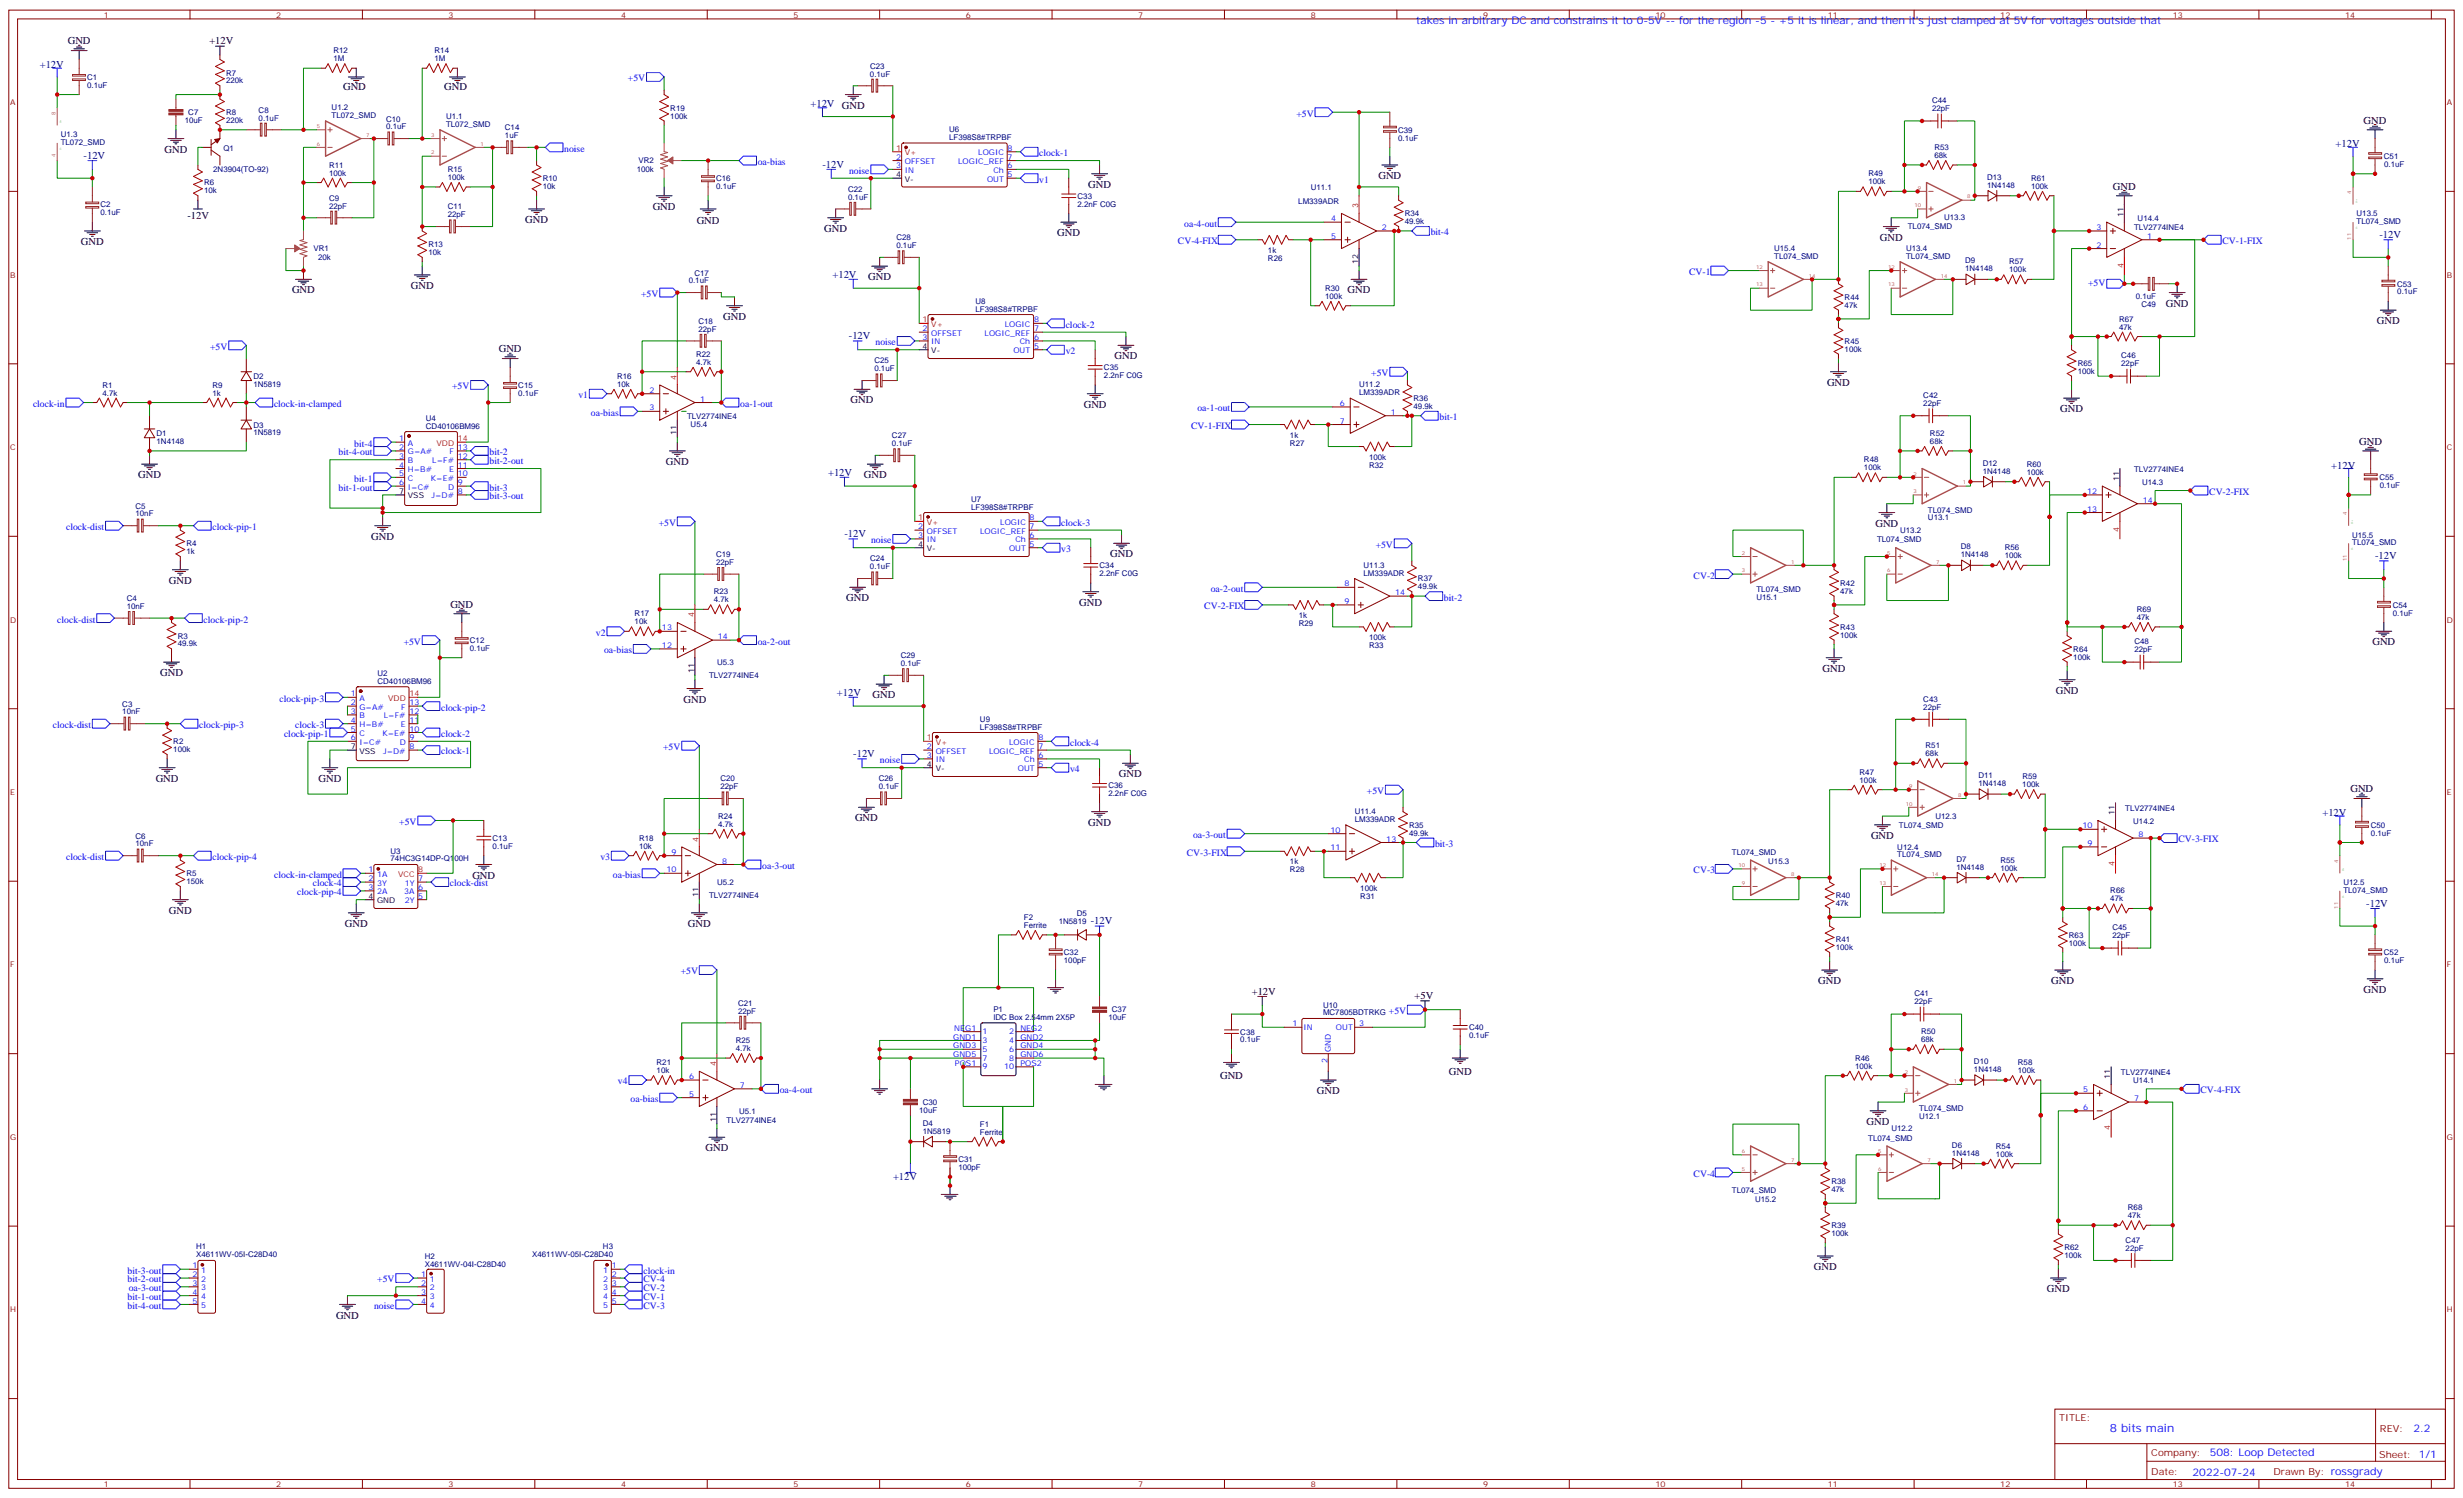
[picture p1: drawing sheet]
<svg xmlns="http://www.w3.org/2000/svg" width="988mm" height="601mm" viewBox="0 0 988 601" stroke-linecap="round" stroke-linejoin="round" font-family="sans-serif">
<defs><g id="words">
<text font-size="4.6" fill="#00f" x="846.2" y="574">8 bits main</text>
<g font-size="4.2" fill="#00f">
<text x="568" y="9.7">takes in arbitrary DC and constrains it to 0-5V -- for the region -5 - +5 it is linear, and then it's just clamped at 5V for voltages outside that</text>
<text x="967.9" y="574.2">2.2</text>
<text x="886.3" y="583.8">508: Loop Detected</text>
<text x="879.3" y="591.6">2022-07-24</text>
</g>
<g font-size="4.2">
<text x="27.2" y="17.8">GND</text>
<text x="84" y="17.8">+12V</text>
<text x="137.6" y="36.2">GND</text>
<text x="178.2" y="36.2">GND</text>
<text x="947.9" y="49.6">GND</text>
<text x="66" y="61.2">GND</text>
<text x="552.8" y="71.8">GND</text>
<text x="436.4" y="75.3">GND</text>
<text x="847.4" y="76">GND</text>
<text x="75.1" y="87.7">-12V</text>
<text x="210.6" y="89.4">GND</text>
<text x="261.8" y="84.1">GND</text>
<text x="279.4" y="89.8">GND</text>
<text x="330.6" y="93">GND</text>
<text x="424" y="94.7">GND</text>
<text x="32.5" y="98.2">GND</text>
<text x="753.9" y="96.5">GND</text>
<text x="348.2" y="112.4">GND</text>
<text x="117.1" y="117.7">GND</text>
<text x="164.7" y="115.9">GND</text>
<text x="540.5" y="117.7">GND</text>
<text x="868.6" y="122.9">GND</text>
<text x="290" y="128.2">GND</text>
<text x="953.2" y="130">GND</text>
<text x="200" y="141.3">GND</text>
<text x="447" y="144.1">GND</text>
<text x="732.7" y="154.7">GND</text>
<text x="341.1" y="161.7">GND</text>
<text x="434.6" y="163.5">GND</text>
<text x="826.2" y="165.3">GND</text>
<text x="946.1" y="178.3">GND</text>
<text x="55.4" y="191.7">GND</text>
<text x="267.1" y="186.4">GND</text>
<text x="346.4" y="191.7">GND</text>
<text x="752.1" y="211.1">GND</text>
<text x="148.9" y="216.4">GND</text>
<text x="445.2" y="223.5">GND</text>
<text x="67.7" y="234.1">GND</text>
<text x="180.6" y="243.6">GND</text>
<text x="339.4" y="241.1">GND</text>
<text x="432.9" y="242.9">GND</text>
<text x="951.4" y="258.8">GND</text>
<text x="731" y="269.3">GND</text>
<text x="64.2" y="271.1">GND</text>
<text x="274.1" y="281.7">GND</text>
<text x="350" y="279.9">GND</text>
<text x="824.4" y="278.2">GND</text>
<text x="448.7" y="311.7">GND</text>
<text x="62.4" y="313.4">GND</text>
<text x="127.7" y="313.4">GND</text>
<text x="942.6" y="317.7">GND</text>
<text x="342.9" y="329.3">GND</text>
<text x="436.4" y="331.1">GND</text>
<text x="750.4" y="336.4">GND</text>
<text x="189.4" y="352.2">GND</text>
<text x="67.7" y="366.4">GND</text>
<text x="138.3" y="371.7">GND</text>
<text x="275.9" y="371.7">GND</text>
<text x="729.2" y="394.6">GND</text>
<text x="822.7" y="394.6">GND</text>
<text x="502" y="398.8">+12V</text>
<text x="567.3" y="400.6">+5V</text>
<text x="947.9" y="398.1">GND</text>
<text x="581" y="431">GND</text>
<text x="489.3" y="432.7">GND</text>
<text x="528.1" y="438.7">GND</text>
<text x="748.6" y="451">GND</text>
<text x="283" y="461.6">GND</text>
<text x="727.4" y="509.2">GND</text>
<text x="820.9" y="518.1">GND</text>
<text x="134.8" y="528.6">GND</text>
</g>
<g font-size="4.2" fill="#000080">
<text x="15.9" y="27.3">+12V</text>
<text x="325" y="42.9">+12V GND</text>
<text x="936.7" y="59.1">+12V</text>
<text x="33.5" y="63.7">-12V</text>
<text x="329.8" y="67.2">-12V</text>
<text x="954.3" y="95.4">-12V</text>
<text x="333.9" y="111.7">+12V</text>
<text x="340.4" y="136">-12V</text>
<text x="332.1" y="191">+12V</text>
<text x="934.9" y="187.9">+12V</text>
<text x="338.7" y="215.4">-12V</text>
<text x="952.5" y="224.2">-12V</text>
<text x="335.6" y="279.2">+12V</text>
<text x="342.2" y="303.6">-12V</text>
<text x="931.4" y="327.2">+12V</text>
<text x="949" y="363.5">-12V</text>
<text x="437.4" y="370.6">-12V</text>
<text x="358.1" y="473.3">+12V</text>
</g>
<g font-size="3.9" fill="#00f">
<text x="251.9" y="32.6">+5V</text>
<text x="520" y="46.7">+5V</text>
<text x="226.3" y="60.9">noise</text>
<text x="416.8" y="62.6">clock-1</text>
<text x="303.9" y="66.1">oa-bias</text>
<text x="340.5" y="69.7">noise</text>
<text x="416.8" y="73.2">v1</text>
<text x="475" y="90.8">oa-4-out</text>
<text x="573.8" y="94.4">bit-4</text>
<text x="472.4" y="97.9">CV-4-FIX</text>
<text x="891.3" y="97.9">CV-1-FIX</text>
<text x="677.4" y="110.2">CV-1</text>
<text x="257.1" y="119.1">+5V</text>
<text x="837.5" y="114.8">+5V</text>
<text x="427.4" y="131.4">clock-2</text>
<text x="84.3" y="140.2">+5V</text>
<text x="351.1" y="138.5">noise</text>
<text x="427.4" y="142">v2</text>
<text x="550" y="150.8">+5V</text>
<text x="181.3" y="156.1">+5V</text>
<text x="232" y="159.6">v1</text>
<text x="13.2" y="163.2">clock-in</text>
<text x="109.9" y="163.2">clock-in-clamped</text>
<text x="237" y="166.7">oa-bias</text>
<text x="296.9" y="163.2">oa-1-out</text>
<text x="480.2" y="164.9">oa-1-out</text>
<text x="477.7" y="172">CV-1-FIX</text>
<text x="577.3" y="168.5">bit-1</text>
<text x="142.1" y="179">bit-4</text>
<text x="135.8" y="182.6">bit-4-out</text>
<text x="196.3" y="182.6">bit-2</text>
<text x="196.3" y="186.1">bit-2-out</text>
<text x="135.8" y="196.7">bit-1-out</text>
<text x="142.1" y="193.1">bit-1</text>
<text x="196.3" y="196.7">bit-3</text>
<text x="196.3" y="200.2">bit-3-out</text>
<text x="886" y="198.4">CV-2-FIX</text>
<text x="26.5" y="212.5">clock-dist</text>
<text x="85.2" y="212.5">clock-pip-1</text>
<text x="264.2" y="210.8">+5V</text>
<text x="425.6" y="210.8">clock-3</text>
<text x="349.4" y="217.8">noise</text>
<text x="425.6" y="221.4">v3</text>
<text x="551.7" y="219.6">+5V</text>
<text x="679.2" y="232">CV-2</text>
<text x="485.5" y="237.2">oa-2-out</text>
<text x="483" y="244.3">CV-2-FIX</text>
<text x="579.1" y="240.8">bit-2</text>
<text x="23" y="249.6">clock-dist</text>
<text x="81.7" y="249.6">clock-pip-2</text>
<text x="239" y="254.9">v2</text>
<text x="161.9" y="258.4">+5V</text>
<text x="242.3" y="261.9">oa-bias</text>
<text x="303.9" y="258.4">oa-2-out</text>
<text x="112.1" y="281.3">clock-pip-3</text>
<text x="176.9" y="284.9">clock-pip-2</text>
<text x="21.2" y="291.9">clock-dist</text>
<text x="79.9" y="291.9">clock-pip-3</text>
<text x="118.4" y="291.9">clock-3</text>
<text x="113.9" y="295.5">clock-pip-1</text>
<text x="176.9" y="295.5">clock-2</text>
<text x="429.2" y="299">clock-4</text>
<text x="176.9" y="302.5">clock-1</text>
<text x="266" y="300.7">+5V</text>
<text x="352.9" y="306">noise</text>
<text x="429.2" y="309.6">v4</text>
<text x="548.2" y="318.4">+5V</text>
<text x="160.1" y="330.7">+5V</text>
<text x="478.5" y="336">oa-3-out</text>
<text x="575.6" y="339.5">bit-3</text>
<text x="873.7" y="337.8">CV-3-FIX</text>
<text x="26.5" y="344.8">clock-dist</text>
<text x="85.2" y="344.8">clock-pip-4</text>
<text x="240.8" y="344.8">v3</text>
<text x="475.9" y="343.1">CV-3-FIX</text>
<text x="110" y="351.9">clock-in-clamped</text>
<text x="245.8" y="351.9">oa-bias</text>
<text x="305.7" y="348.4">oa-3-out</text>
<text x="679.2" y="350.1">CV-3</text>
<text x="119.2" y="359">clock-pip-4</text>
<text x="125.5" y="355.4">clock-4</text>
<text x="180.4" y="355.4">clock-dist</text>
<text x="273" y="390.7">+5V</text>
<text x="557" y="406.6">+5V</text>
<text x="247.8" y="434.8">v4</text>
<text x="252.9" y="441.9">oa-bias</text>
<text x="312.7" y="438.3">oa-4-out</text>
<text x="882.5" y="438.3">CV-4-FIX</text>
<text x="679.2" y="471.8">CV-4</text>
<text x="51.2" y="514.2">bit-2-out</text>
<text x="51.2" y="510.6">bit-3-out</text>
<text x="151.3" y="514.2">+5V</text>
<text x="258.1" y="514.2">CV-4</text>
<text x="258.1" y="510.6">clock-in</text>
<text x="51.2" y="521.2">bit-1-out</text>
<text x="51.6" y="517.7">oa-3-out</text>
<text x="258.1" y="521.2">CV-1</text>
<text x="258.1" y="517.7">CV-2</text>
<text x="51.2" y="524.8">bit-4-out</text>
<text x="150" y="524.8">noise</text>
<text x="258.1" y="524.8">CV-3</text>
</g>
<g font-size="3.9" fill="#800">
<text x="825.9" y="569.6">TITLE:</text>
<text x="954.5" y="574.2">REV:</text>
<text x="862.8" y="583.8">Company:</text>
<text x="954.1" y="584.4">Sheet: 1/1</text>
<text x="862.8" y="591.4">Date:</text>
<text x="911.8" y="591.5">Drawn By: rossgrady</text>
</g>
<g font-size="3.2" fill="#800">
<text x="41.6" y="7.1">1</text>
<text x="110.8" y="7.1">2</text>
<text x="179.9" y="7.1">3</text>
<text x="249.1" y="7.1">4</text>
<text x="318.2" y="7.1">5</text>
<text x="387.3" y="7.1">6</text>
<text x="456.5" y="7.1">7</text>
<text x="525.6" y="7.1">8</text>
<text x="594.8" y="7.1">9</text>
<text x="663.9" y="7.1">10</text>
<text x="733.1" y="7.1">11</text>
<text x="802.2" y="7.1">12</text>
<text x="871.4" y="7.1">13</text>
<text x="940.5" y="7.1">14</text>
<text x="4.1" y="42.2">A</text>
<text x="981.3" y="42.2">A</text>
<text x="4.1" y="111.3">B</text>
<text x="981.3" y="111.3">B</text>
<text x="4.1" y="180.4">C</text>
<text x="981.3" y="180.4">C</text>
<text x="4.1" y="249.6">D</text>
<text x="981.3" y="249.6">D</text>
<text x="4.1" y="318.7">E</text>
<text x="981.3" y="318.7">E</text>
<text x="4.1" y="387.9">F</text>
<text x="981.3" y="387.9">F</text>
<text x="4.1" y="457">G</text>
<text x="981.3" y="457">G</text>
<text x="4.1" y="526.2">H</text>
<text x="981.3" y="526.2">H</text>
<text x="41.6" y="596.2">1</text>
<text x="110.8" y="596.2">2</text>
<text x="179.9" y="596.2">3</text>
<text x="249.1" y="596.2">4</text>
<text x="318.2" y="596.2">5</text>
<text x="387.3" y="596.2">6</text>
<text x="456.5" y="596.2">7</text>
<text x="525.6" y="596.2">8</text>
<text x="594.8" y="596.2">9</text>
<text x="663.9" y="596.2">10</text>
<text x="733.1" y="596.2">11</text>
<text x="802.2" y="596.2">12</text>
<text x="871.4" y="596.2">13</text>
<text x="940.5" y="596.2">14</text>
</g>
<g font-size="3.2" fill="#000080">
<text x="133.7" y="21.3">R12</text>
<text x="174.3" y="21.3">R14</text>
<text x="133.7" y="24.5">1M</text>
<text x="174.3" y="24.5">1M</text>
<text x="348.9" y="27.6">C23</text>
<text x="35" y="35.2">0.1uF</text>
<text x="35" y="31.9">C1</text>
<text x="90.7" y="33.4">220k</text>
<text x="90.7" y="30.3">R7</text>
<text x="348.9" y="30.7">0.1uF</text>
<text x="774.9" y="41.4">C44</text>
<text x="75.5" y="46.1">C7</text>
<text x="90.7" y="46.2">R8</text>
<text x="103.7" y="45.2">C8</text>
<text x="133" y="47.4">TL072_SMD</text>
<text x="133" y="44.2">U1.2</text>
<text x="178.9" y="47.7">U1.1</text>
<text x="268.8" y="47.5">100k</text>
<text x="268.8" y="44.4">R19</text>
<text x="774.9" y="44.6">22pF</text>
<text x="74.1" y="49.3">10uF</text>
<text x="90.7" y="49.3">220k</text>
<text x="103.7" y="48.3">0.1uF</text>
<text x="154.9" y="51.9">0.1uF</text>
<text x="154.9" y="48.7">C10</text>
<text x="178.9" y="51">TL072_SMD</text>
<text x="202.5" y="52.2">C14</text>
<text x="380.7" y="53.1">U6</text>
<text x="560.7" y="53.2">C39</text>
<text x="24.3" y="58.1">TL072_SMD</text>
<text x="24.3" y="54.9">U1.3</text>
<text x="202.5" y="55.4">1uF</text>
<text x="380.7" y="56.3">LF398S8#TRPBF</text>
<text x="560.7" y="56.4">0.1uF</text>
<text x="89.6" y="60.4">Q1</text>
<text x="256.1" y="65.5">VR2</text>
<text x="775.8" y="63.3">68k</text>
<text x="775.8" y="60.1">R53</text>
<text x="956.1" y="63.7">C51</text>
<text x="85.5" y="69">2N3904(TO-92)</text>
<text x="131.9" y="70.4">100k</text>
<text x="132" y="67.2">R11</text>
<text x="179.6" y="69">R15</text>
<text x="255.4" y="69.1">100k</text>
<text x="749.3" y="70.7">R49</text>
<text x="956.1" y="66.9">0.1uF</text>
<text x="81.8" y="77.5">10k</text>
<text x="81.8" y="74.3">R6</text>
<text x="179.6" y="72.1">100k</text>
<text x="217.7" y="75.8">10k</text>
<text x="217.7" y="72.6">R10</text>
<text x="287.2" y="75.7">0.1uF</text>
<text x="287.2" y="72.6">C16</text>
<text x="340.1" y="76.9">C22</text>
<text x="525.7" y="76.4">U11.1</text>
<text x="749.3" y="73.9">100k</text>
<text x="796.9" y="75.3">1N4148</text>
<text x="796.9" y="72.1">D13</text>
<text x="814.6" y="75.7">100k</text>
<text x="814.6" y="72.5">R61</text>
<text x="40.3" y="83.1">C2</text>
<text x="131.9" y="83.6">22pF</text>
<text x="132" y="80.4">C9</text>
<text x="179.6" y="84">C11</text>
<text x="340.1" y="80.1">0.1uF</text>
<text x="432.2" y="82.8">2.2nF C0G</text>
<text x="432.2" y="79.6">C33</text>
<text x="520.7" y="81.7">LM339ADR</text>
<text x="40.3" y="86.4">0.1uF</text>
<text x="179.6" y="87.1">22pF</text>
<text x="563.4" y="89.9">49.9k</text>
<text x="563.4" y="86.7">R34</text>
<text x="779.7" y="88.4">U13.3</text>
<text x="857.3" y="88.6">U14.4</text>
<text x="945.1" y="89.9">TL074_SMD</text>
<text x="945.1" y="86.8">U13.5</text>
<text x="765.1" y="91.9">TL074_SMD</text>
<text x="855.9" y="92.2">TLV2774INE4</text>
<text x="125.8" y="100.7">VR1</text>
<text x="171.8" y="99">R13</text>
<text x="359.5" y="99.5">0.1uF</text>
<text x="359.5" y="96.4">C28</text>
<text x="508.5" y="101.4">1k</text>
<text x="711.5" y="100.8">U15.4</text>
<text x="764.4" y="100.8">U13.4</text>
<text x="127.6" y="104.3">20k</text>
<text x="171.8" y="102.2">10k</text>
<text x="508.5" y="104.6">R26</text>
<text x="711.5" y="103.9">TL074_SMD</text>
<text x="764.4" y="103.9">TL074_SMD</text>
<text x="788.1" y="105.6">D9</text>
<text x="805.8" y="106">R57</text>
<text x="276.2" y="113.6">0.1uF</text>
<text x="278.5" y="110.5">C17</text>
<text x="788.1" y="108.8">1N4148</text>
<text x="805.8" y="109.2">100k</text>
<text x="531.4" y="119.8">100k</text>
<text x="531.4" y="116.6">R30</text>
<text x="856.5" y="119.9">0.1uF</text>
<text x="961.4" y="114.9">C53</text>
<text x="961.4" y="118.1">0.1uF</text>
<text x="391.2" y="125.1">LF398S8#TRPBF</text>
<text x="391.2" y="121.9">U8</text>
<text x="739.8" y="123.4">47k</text>
<text x="739.8" y="120.3">R44</text>
<text x="858.8" y="123.1">C49</text>
<text x="280.1" y="129.8">C18</text>
<text x="849.9" y="128.9">R67</text>
<text x="280.1" y="133">22pF</text>
<text x="739.8" y="137.9">R45</text>
<text x="849.9" y="132.1">47k</text>
<text x="279.2" y="143.1">R22</text>
<text x="739.8" y="141">100k</text>
<text x="850.7" y="143.7">C46</text>
<text x="279.2" y="146.2">4.7k</text>
<text x="350.7" y="148.9">0.1uF</text>
<text x="350.7" y="145.7">C25</text>
<text x="442.7" y="148.4">C35</text>
<text x="833.3" y="149.8">100k</text>
<text x="833.3" y="146.6">R65</text>
<text x="850.7" y="146.9">22pF</text>
<text x="41.1" y="155.4">R1</text>
<text x="85.2" y="155.4">R9</text>
<text x="101.6" y="155.2">1N5819</text>
<text x="101.6" y="152">D2</text>
<text x="207.9" y="155.4">C15</text>
<text x="247.5" y="155">10k</text>
<text x="247.5" y="151.9">R16</text>
<text x="442.7" y="151.6">2.2nF C0G</text>
<text x="545.1" y="155.2">U11.2</text>
<text x="41.1" y="158.6">4.7k</text>
<text x="85.2" y="158.6">1k</text>
<text x="207.9" y="158.7">0.1uF</text>
<text x="545.1" y="158.4">LM339ADR</text>
<text x="566.9" y="160.8">R36</text>
<text x="771.3" y="159.6">C42</text>
<text x="275.5" y="167.8">TLV2774INE4</text>
<text x="566.9" y="164">49.9k</text>
<text x="771.3" y="162.8">22pF</text>
<text x="101.6" y="171.4">D3</text>
<text x="170.8" y="172">CD40106BM96</text>
<text x="170.8" y="168.8">U4</text>
<text x="277" y="171.3">U5.4</text>
<text x="62.8" y="178.1">1N4148</text>
<text x="62.8" y="174.9">D1</text>
<text x="101.6" y="174.6">1N5819</text>
<text x="357.7" y="178.9">0.1uF</text>
<text x="357.7" y="175.7">C27</text>
<text x="517.3" y="175.5">1k</text>
<text x="517.3" y="178.7">R27</text>
<text x="774" y="178">68k</text>
<text x="774" y="174.8">R52</text>
<text x="549.1" y="184.3">100k</text>
<text x="747.6" y="185.4">R48</text>
<text x="549.1" y="187.5">R32</text>
<text x="747.5" y="188.6">100k</text>
<text x="795.2" y="190">1N4148</text>
<text x="795.2" y="186.8">D12</text>
<text x="812.8" y="190.3">100k</text>
<text x="812.8" y="187.1">R60</text>
<text x="855.9" y="189.2">TLV2774INE4</text>
<text x="859.1" y="194.5">U14.3</text>
<text x="954.3" y="192.5">C55</text>
<text x="954.4" y="195.7">0.1uF</text>
<text x="54.3" y="203.9">C5</text>
<text x="389.5" y="201.3">U7</text>
<text x="54.3" y="207.1">10nF</text>
<text x="389.5" y="204.4">LF398S8#TRPBF</text>
<text x="773.2" y="205.5">TL074_SMD</text>
<text x="773.2" y="208.6">U13.1</text>
<text x="762.1" y="213.7">U13.2</text>
<text x="943.3" y="215.5">U15.5</text>
<text x="74.8" y="219">R4</text>
<text x="752.8" y="217.5">TL074_SMD</text>
<text x="786.4" y="220.3">D8</text>
<text x="804" y="220.6">R56</text>
<text x="943.3" y="218.7">TL074_SMD</text>
<text x="74.8" y="222.2">1k</text>
<text x="287.2" y="226.5">22pF</text>
<text x="287.2" y="223.3">C19</text>
<text x="348.9" y="225.1">C24</text>
<text x="441" y="227.8">C34</text>
<text x="546.9" y="227.6">U11.3</text>
<text x="786.4" y="223.5">1N4148</text>
<text x="804" y="223.8">100k</text>
<text x="348.9" y="228.2">0.1uF</text>
<text x="441" y="231">2.2nF C0G</text>
<text x="546.9" y="230.7">LM339ADR</text>
<text x="568.7" y="233.1">R37</text>
<text x="286.3" y="238.3">R23</text>
<text x="568.7" y="236.3">49.9k</text>
<text x="704.4" y="237.2">TL074_SMD</text>
<text x="738" y="238.1">47k</text>
<text x="738" y="234.9">R42</text>
<text x="50.8" y="244.1">10nF</text>
<text x="50.8" y="241">C4</text>
<text x="286.3" y="241.5">4.7k</text>
<text x="704.4" y="240.4">U15.1</text>
<text x="856.9" y="245.3">R69</text>
<text x="959.6" y="243.6">C54</text>
<text x="254.5" y="250.3">10k</text>
<text x="254.5" y="247.1">R17</text>
<text x="520.9" y="247.8">1k</text>
<text x="520.9" y="251">R29</text>
<text x="856.9" y="248.5">47k</text>
<text x="959.7" y="246.8">0.1uF</text>
<text x="71.3" y="256">R3</text>
<text x="188.5" y="257.7">C12</text>
<text x="549.1" y="256.6">100k</text>
<text x="738" y="255.7">100k</text>
<text x="738" y="252.6">R43</text>
<text x="71.3" y="259.2">49.9k</text>
<text x="188.5" y="261">0.1uF</text>
<text x="361.3" y="263.9">C29</text>
<text x="549.1" y="259.8">R33</text>
<text x="831.5" y="261.3">R64</text>
<text x="856" y="261.6">22pF</text>
<text x="856" y="258.4">C48</text>
<text x="287.6" y="266.6">U5.3</text>
<text x="361.3" y="267.1">0.1uF</text>
<text x="831.5" y="264.5">100k</text>
<text x="151.4" y="274.3">CD40106BM96</text>
<text x="151.4" y="271.1">U2</text>
<text x="284.4" y="271.9">TLV2774INE4</text>
<text x="771.3" y="281.3">C43</text>
<text x="49" y="286.5">10nF</text>
<text x="49.1" y="283.3">C3</text>
<text x="771.3" y="284.5">22pF</text>
<text x="393" y="292.6">LF398S8#TRPBF</text>
<text x="393" y="289.5">U9</text>
<text x="69.5" y="298.4">R2</text>
<text x="69.5" y="301.5">100k</text>
<text x="772.2" y="303.2">68k</text>
<text x="772.2" y="300">R51</text>
<text x="745.8" y="310.6">R47</text>
<text x="288.9" y="316.4">22pF</text>
<text x="288.9" y="313.3">C20</text>
<text x="352.4" y="316.4">0.1uF</text>
<text x="352.4" y="313.3">C26</text>
<text x="444.5" y="316">C36</text>
<text x="745.8" y="313.8">100k</text>
<text x="793.4" y="315.2">1N4148</text>
<text x="793.4" y="312">D11</text>
<text x="811" y="315.6">100k</text>
<text x="811.1" y="312.4">R59</text>
<text x="444.5" y="319.2">2.2nF C0G</text>
<text x="288" y="328.3">R24</text>
<text x="543.3" y="329.5">LM339ADR</text>
<text x="543.3" y="326.3">U11.4</text>
<text x="776.2" y="328.3">U12.3</text>
<text x="852.3" y="325">TLV2774INE4</text>
<text x="288" y="331.4">4.7k</text>
<text x="565.1" y="335.1">49.9k</text>
<text x="565.2" y="331.9">R35</text>
<text x="761.6" y="331.8">TL074_SMD</text>
<text x="855.5" y="330.3">U14.2</text>
<text x="950.8" y="331.9">C50</text>
<text x="950.9" y="335.1">0.1uF</text>
<text x="54.3" y="339.4">10nF</text>
<text x="54.3" y="336.2">C6</text>
<text x="197.6" y="340.4">0.1uF</text>
<text x="197.6" y="337.2">C13</text>
<text x="256.3" y="340.3">10k</text>
<text x="256.3" y="337.1">R18</text>
<text x="760.9" y="340.6">U12.4</text>
<text x="156.6" y="345.2">74HC3G14DP-Q100H</text>
<text x="156.6" y="342.2">U3</text>
<text x="517.3" y="346.6">1k</text>
<text x="694.6" y="342.7">TL074_SMD</text>
<text x="709.1" y="346.2">U15.3</text>
<text x="760.9" y="343.8">TL074_SMD</text>
<text x="784.6" y="345.5">D7</text>
<text x="802.2" y="345.9">R55</text>
<text x="74.8" y="351.3">R5</text>
<text x="517.3" y="349.8">R28</text>
<text x="784.6" y="348.7">1N4148</text>
<text x="802.2" y="349.1">100k</text>
<text x="74.8" y="354.5">150k</text>
<text x="287.6" y="354.8">U5.2</text>
<text x="545.6" y="357.2">100k</text>
<text x="846.3" y="358.2">R66</text>
<text x="939.8" y="358">TL074_SMD</text>
<text x="939.8" y="354.9">U12.5</text>
<text x="284.4" y="360.1">TLV2774INE4</text>
<text x="545.6" y="360.4">R31</text>
<text x="736.2" y="363.3">47k</text>
<text x="736.3" y="360.2">R40</text>
<text x="846.3" y="361.4">47k</text>
<text x="410.6" y="368.8">F2</text>
<text x="424.6" y="370.6">1N5819</text>
<text x="431.8" y="367.1">D5</text>
<text x="410.6" y="372">Ferrite</text>
<text x="736.3" y="377.8">R41</text>
<text x="829.7" y="375.9">R63</text>
<text x="847.2" y="376.2">22pF</text>
<text x="847.2" y="373">C45</text>
<text x="426.7" y="383.1">C32</text>
<text x="736.2" y="380.9">100k</text>
<text x="829.7" y="379.1">100k</text>
<text x="956.1" y="383">C52</text>
<text x="426.7" y="386.2">100pF</text>
<text x="956.2" y="386.2">0.1uF</text>
<text x="767.8" y="399.5">C41</text>
<text x="296" y="406.4">22pF</text>
<text x="296" y="403.2">C21</text>
<text x="398.4" y="405.9">P1</text>
<text x="445.9" y="405.9">C37</text>
<text x="530.6" y="407.1">MC7805BDTRKG</text>
<text x="530.6" y="404">U10</text>
<text x="767.8" y="402.7">22pF</text>
<text x="398.4" y="409">IDC Box 2.54mm 2X5P</text>
<text x="444.5" y="409.1">10uF</text>
<text x="589.1" y="413">C40</text>
<text x="295.1" y="418.2">R25</text>
<text x="497.4" y="417.9">0.1uF</text>
<text x="497.4" y="414.8">C38</text>
<text x="589.1" y="416.2">0.1uF</text>
<text x="770.5" y="417.9">68k</text>
<text x="770.5" y="414.7">R50</text>
<text x="295.1" y="421.4">4.7k</text>
<text x="744" y="425.3">R46</text>
<text x="263.3" y="430.2">10k</text>
<text x="263.3" y="427">R21</text>
<text x="744" y="428.4">100k</text>
<text x="791.7" y="429.9">1N4148</text>
<text x="791.7" y="426.7">D10</text>
<text x="809.3" y="430.2">100k</text>
<text x="809.3" y="427">R58</text>
<text x="850.6" y="430.8">TLV2774INE4</text>
<text x="855.5" y="434.4">U14.1</text>
<text x="370.1" y="443">C30</text>
<text x="296.4" y="446.5">U5.1</text>
<text x="368.7" y="446.2">10uF</text>
<text x="769.7" y="445.4">TL074_SMD</text>
<text x="769.7" y="448.5">U12.1</text>
<text x="291.4" y="450.1">TLV2774INE4</text>
<text x="370.1" y="454.6">1N5819</text>
<text x="370.1" y="451.4">D4</text>
<text x="393" y="454.9">Ferrite</text>
<text x="393" y="451.7">F1</text>
<text x="758.5" y="453.6">U12.2</text>
<text x="749.2" y="457.4">TL074_SMD</text>
<text x="782.8" y="460.2">D6</text>
<text x="800.5" y="460.5">R54</text>
<text x="384.4" y="466">C31</text>
<text x="782.8" y="463.4">1N4148</text>
<text x="800.5" y="463.7">100k</text>
<text x="384.4" y="469.1">100pF</text>
<text x="694.6" y="478.2">TL074_SMD</text>
<text x="734.5" y="477.9">47k</text>
<text x="734.5" y="474.8">R38</text>
<text x="703.8" y="482">U15.2</text>
<text x="853.4" y="485.2">R68</text>
<text x="853.4" y="488.4">47k</text>
<text x="734.5" y="495.6">100k</text>
<text x="734.5" y="492.5">R39</text>
<text x="78.7" y="501">H1</text>
<text x="241.8" y="501">H3</text>
<text x="828" y="501.2">R62</text>
<text x="852.5" y="501.5">22pF</text>
<text x="852.5" y="498.3">C47</text>
<text x="78.7" y="504.2">X4611WV-05I-C28D40</text>
<text x="170.4" y="507.8">X4611WV-04I-C28D40</text>
<text x="170.4" y="504.7">H2</text>
<text x="213.4" y="504.2">X4611WV-05I-C28D40</text>
<text x="828" y="504.4">100k</text>
</g>
<g font-size="3.2" fill="#f00">
<text x="359.4" y="60.5">1</text>
<text x="362.9" y="62.3">V+</text>
<text x="544.7" y="83.4" transform="rotate(-90 544.7 83.4)">3</text>
<text x="851.6" y="107.3" transform="rotate(-90 851.6 107.3)">4</text>
<text x="370" y="129.3">1</text>
<text x="373.5" y="131.1">V+</text>
<text x="271.3" y="152.2" transform="rotate(-90 271.3 152.2)">4</text>
<text x="175.1" y="178.7">VDD</text>
<text x="183.6" y="176.9">14</text>
<text x="368.2" y="208.7">1</text>
<text x="371.7" y="210.4">V+</text>
<text x="849.8" y="213.2" transform="rotate(-90 849.8 213.2)">4</text>
<text x="278.3" y="247.5" transform="rotate(-90 278.3 247.5)">4</text>
<text x="155.7" y="281">VDD</text>
<text x="164.2" y="279.2">14</text>
<text x="371.8" y="296.9">1</text>
<text x="375.2" y="298.6">V+</text>
<text x="280.1" y="337.4" transform="rotate(-90 280.1 337.4)">4</text>
<text x="848.1" y="347.2" transform="rotate(-90 848.1 347.2)">4</text>
<text x="159.7" y="351.5">VCC</text>
<text x="167.7" y="349.8">8</text>
<text x="287.2" y="427.4" transform="rotate(-90 287.2 427.4)">4</text>
<text x="846.3" y="453" transform="rotate(-90 846.3 453)">4</text>
</g>
<g font-size="3.2" fill="#00f">
<text x="359.4" y="64">2</text>
<text x="362.9" y="65.8">OFFSET</text>
<text x="384.3" y="65.8">LOGIC_REF</text>
<text x="392.4" y="62.3">LOGIC</text>
<text x="404.1" y="64">7</text>
<text x="404.1" y="60.5">8</text>
<text x="359.4" y="67.6">3</text>
<text x="362.9" y="69.3">IN</text>
<text x="398.4" y="69.3">Ch</text>
<text x="404.1" y="71.1">5</text>
<text x="404.1" y="67.6">6</text>
<text x="395.8" y="72.8">OUT</text>
<text x="533.9" y="88.7">4</text>
<text x="533.9" y="95.8">5</text>
<text x="554.2" y="92.3">2</text>
<text x="840.8" y="92.3">3</text>
<text x="861.1" y="95.8">1</text>
<text x="840.8" y="99.3">2</text>
<text x="402.9" y="131.1">LOGIC</text>
<text x="414.7" y="129.3">8</text>
<text x="370" y="132.8">2</text>
<text x="370" y="136.3">3</text>
<text x="373.5" y="134.6">OFFSET</text>
<text x="394.9" y="134.6">LOGIC_REF</text>
<text x="414.7" y="136.3">6</text>
<text x="414.7" y="132.8">7</text>
<text x="373.5" y="138.1">IN</text>
<text x="406.4" y="141.6">OUT</text>
<text x="409" y="138.1">Ch</text>
<text x="414.7" y="139.9">5</text>
<text x="260.4" y="157.5">2</text>
<text x="280.8" y="161">1</text>
<text x="260.4" y="164.6">3</text>
<text x="537.4" y="162.8">6</text>
<text x="557.7" y="166.3">1</text>
<text x="537.4" y="169.9">7</text>
<text x="160.1" y="176.9">1</text>
<text x="163.6" y="178.7">A</text>
<text x="160.1" y="180.4">2</text>
<text x="160.1" y="184">3</text>
<text x="163.6" y="182.2">G=A#</text>
<text x="163.6" y="185.7">B</text>
<text x="173.4" y="185.7">L=F#</text>
<text x="180.3" y="182.2">F</text>
<text x="183.6" y="184">12</text>
<text x="183.6" y="180.4">13</text>
<text x="160.1" y="187.5">4</text>
<text x="160.1" y="191">5</text>
<text x="163.6" y="189.3">H=B#</text>
<text x="180.1" y="189.3">E</text>
<text x="183.6" y="191">10</text>
<text x="183.6" y="187.5">11</text>
<text x="160.1" y="194.6">6</text>
<text x="163.6" y="192.8">C</text>
<text x="163.6" y="196.3">I=C#</text>
<text x="172.7" y="192.8">K=E#</text>
<text x="179.7" y="196.3">D</text>
<text x="183.6" y="194.6">9</text>
<text x="173.1" y="199.8">J=D#</text>
<text x="183.6" y="198.1">8</text>
<text x="837" y="198.1">12</text>
<text x="859.4" y="201.6">14</text>
<text x="412.9" y="208.7">8</text>
<text x="837" y="205.1">13</text>
<text x="368.2" y="212.2">2</text>
<text x="368.2" y="215.7">3</text>
<text x="371.7" y="214">OFFSET</text>
<text x="393.1" y="214">LOGIC_REF</text>
<text x="401.2" y="210.4">LOGIC</text>
<text x="412.9" y="215.7">6</text>
<text x="412.9" y="212.2">7</text>
<text x="371.7" y="217.5">IN</text>
<text x="404.7" y="221">OUT</text>
<text x="407.2" y="217.5">Ch</text>
<text x="412.9" y="219.3">5</text>
<text x="539.1" y="235.1">8</text>
<text x="559.5" y="238.7">14</text>
<text x="539.1" y="242.2">9</text>
<text x="265.5" y="252.8">13</text>
<text x="287.9" y="256.3">14</text>
<text x="265.5" y="259.8">12</text>
<text x="140.7" y="279.2">1</text>
<text x="144.2" y="281">A</text>
<text x="140.7" y="282.8">2</text>
<text x="140.7" y="286.3">3</text>
<text x="144.2" y="284.5">G=A#</text>
<text x="160.9" y="284.5">F</text>
<text x="164.2" y="286.3">12</text>
<text x="164.2" y="282.8">13</text>
<text x="140.7" y="289.8">4</text>
<text x="140.7" y="293.3">5</text>
<text x="144.2" y="288">B</text>
<text x="144.2" y="291.6">H=B#</text>
<text x="154" y="288">L=F#</text>
<text x="160.7" y="291.6">E</text>
<text x="164.2" y="293.3">10</text>
<text x="164.2" y="289.8">11</text>
<text x="140.7" y="296.9">6</text>
<text x="144.2" y="295.1">C</text>
<text x="144.2" y="298.6">I=C#</text>
<text x="153.3" y="295.1">K=E#</text>
<text x="160.3" y="298.6">D</text>
<text x="164.2" y="296.9">9</text>
<text x="404.7" y="298.6">LOGIC</text>
<text x="416.5" y="296.9">8</text>
<text x="153.7" y="302.2">J=D#</text>
<text x="164.2" y="300.4">8</text>
<text x="371.8" y="300.4">2</text>
<text x="371.8" y="303.9">3</text>
<text x="375.2" y="302.2">OFFSET</text>
<text x="375.2" y="305.7">IN</text>
<text x="396.6" y="302.2">LOGIC_REF</text>
<text x="410.7" y="305.7">Ch</text>
<text x="416.5" y="303.9">6</text>
<text x="416.5" y="300.4">7</text>
<text x="408.2" y="309.2">OUT</text>
<text x="416.5" y="307.4">5</text>
<text x="533.6" y="333.9">10</text>
<text x="835.2" y="332.1">10</text>
<text x="857.6" y="335.7">8</text>
<text x="533.6" y="341">11</text>
<text x="556" y="337.4">13</text>
<text x="837.2" y="339.2">9</text>
<text x="269.3" y="342.7">9</text>
<text x="289.6" y="346.3">8</text>
<text x="147.7" y="349.8">1</text>
<text x="147.7" y="353.3">2</text>
<text x="151.2" y="351.5">1A</text>
<text x="167.7" y="353.3">7</text>
<text x="267.3" y="349.8">10</text>
<text x="147.7" y="356.8">3</text>
<text x="151.2" y="355.1">3Y</text>
<text x="151.2" y="358.6">2A</text>
<text x="162.1" y="358.6">3A</text>
<text x="162.3" y="355.1">1Y</text>
<text x="167.7" y="356.8">6</text>
<text x="162.3" y="362.1">2Y</text>
<text x="167.7" y="360.4">5</text>
<text x="382.7" y="413.3">NEG1</text>
<text x="409.2" y="413.3">NEG2</text>
<text x="518.3" y="411.5">1</text>
<text x="522.8" y="412.9">IN</text>
<text x="535.8" y="412.9">OUT</text>
<text x="545" y="411.5">3</text>
<text x="382.3" y="416.8">GND1</text>
<text x="394.1" y="414.7">1</text>
<text x="394.1" y="418.2">3</text>
<text x="404.7" y="414.7">2</text>
<text x="404.7" y="418.2">4</text>
<text x="409.2" y="416.8">GND2</text>
<text x="382.3" y="420.3">GND3</text>
<text x="382.3" y="423.9">GND5</text>
<text x="394.1" y="421.7">5</text>
<text x="394.1" y="425.3">7</text>
<text x="404.7" y="421.7">6</text>
<text x="404.7" y="425.3">8</text>
<text x="409.2" y="420.3">GND4</text>
<text x="409.2" y="423.9">GND6</text>
<text x="533.8" y="421.7" transform="rotate(-90 533.8 421.7)">GND</text>
<text x="383" y="427.4">POS1</text>
<text x="394.1" y="428.8">9</text>
<text x="402.7" y="428.8">10</text>
<text x="409.2" y="427.4">POS2</text>
<text x="532.3" y="426.2" transform="rotate(-90 532.3 426.2)">2</text>
<text x="276.3" y="432.7">6</text>
<text x="296.7" y="436.2">7</text>
<text x="835.5" y="438">5</text>
<text x="276.3" y="439.7">5</text>
<text x="855.8" y="441.5">7</text>
<text x="835.5" y="445">6</text>
<text x="77.2" y="508.5">1</text>
<text x="245.4" y="508.5">1</text>
<text x="77.2" y="512.1">2</text>
<text x="77.2" y="515.6">3</text>
<text x="80.7" y="510.3">1</text>
<text x="80.7" y="513.8">2</text>
<text x="168.9" y="512.1">1</text>
<text x="168.9" y="515.6">2</text>
<text x="172.4" y="513.8">1</text>
<text x="241.9" y="510.3">1</text>
<text x="241.9" y="513.8">2</text>
<text x="245.4" y="512.1">2</text>
<text x="245.4" y="515.6">3</text>
<text x="77.2" y="519.1">4</text>
<text x="80.7" y="517.3">3</text>
<text x="80.7" y="520.9">4</text>
<text x="168.9" y="519.1">3</text>
<text x="172.4" y="517.3">2</text>
<text x="172.4" y="520.9">3</text>
<text x="241.9" y="517.3">3</text>
<text x="241.9" y="520.9">4</text>
<text x="245.4" y="519.1">4</text>
<text x="77.2" y="522.6">5</text>
<text x="80.7" y="524.4">5</text>
<text x="168.9" y="522.6">4</text>
<text x="172.4" y="524.4">4</text>
<text x="241.9" y="524.4">5</text>
<text x="245.4" y="522.6">5</text>
</g>
<g font-size="3.2">
<text x="359.4" y="71.1">4</text>
<text x="362.9" y="72.8">V-</text>
<text x="851.6" y="87" transform="rotate(-90 851.6 87)">11</text>
<text x="544.7" y="105.8" transform="rotate(-90 544.7 105.8)">12</text>
<text x="370" y="139.9">4</text>
<text x="373.5" y="141.6">V-</text>
<text x="271.3" y="174.6" transform="rotate(-90 271.3 174.6)">11</text>
<text x="849.8" y="192.8" transform="rotate(-90 849.8 192.8)">11</text>
<text x="160.1" y="198.1">7</text>
<text x="163.6" y="199.8">VSS</text>
<text x="368.2" y="219.3">4</text>
<text x="371.7" y="221">V-</text>
<text x="278.3" y="269.9" transform="rotate(-90 278.3 269.9)">11</text>
<text x="140.7" y="300.4">7</text>
<text x="144.2" y="302.2">VSS</text>
<text x="371.8" y="307.4">4</text>
<text x="375.2" y="309.2">V-</text>
<text x="848.1" y="326.8" transform="rotate(-90 848.1 326.8)">11</text>
<text x="280.1" y="359.8" transform="rotate(-90 280.1 359.8)">11</text>
<text x="147.7" y="360.4">4</text>
<text x="151.2" y="362.1">GND</text>
<text x="846.3" y="432.7" transform="rotate(-90 846.3 432.7)">11</text>
<text x="287.2" y="449.8" transform="rotate(-90 287.2 449.8)">11</text>
</g>
<g font-size="2.1" fill="#a54b4b">
<text x="22.2" y="46.1" transform="rotate(-90 22.2 46.1)">8</text>
<text x="127.1" y="51.3">5</text>
<text x="127.1" y="58.4">6</text>
<text x="146.8" y="54.9">7</text>
<text x="173" y="54.9">3</text>
<text x="192.7" y="58.4">1</text>
<text x="22.2" y="63.1" transform="rotate(-90 22.2 63.1)">4</text>
<text x="173" y="61.9">2</text>
<text x="769.2" y="76">9</text>
<text x="943" y="77.9" transform="rotate(-90 943 77.9)">4</text>
<text x="767.8" y="83.1">10</text>
<text x="788.9" y="79.6">8</text>
<text x="943" y="96.2" transform="rotate(-90 943 96.2)">11</text>
<text x="704.3" y="107.8">12</text>
<text x="757.2" y="107.8">12</text>
<text x="725.4" y="111.3">14</text>
<text x="778.3" y="111.3">14</text>
<text x="704.3" y="114.8">13</text>
<text x="757.2" y="114.8">13</text>
<text x="767.4" y="190.7">2</text>
<text x="767.4" y="197.7">3</text>
<text x="787.1" y="194.2">1</text>
<text x="941.2" y="206.6" transform="rotate(-90 941.2 206.6)">4</text>
<text x="698.6" y="222.4">2</text>
<text x="718.3" y="226">1</text>
<text x="756.8" y="222.4">5</text>
<text x="776.5" y="226">7</text>
<text x="941.2" y="224.9" transform="rotate(-90 941.2 224.9)">11</text>
<text x="698.6" y="229.5">3</text>
<text x="756.8" y="229.5">6</text>
<text x="765.6" y="315.9">9</text>
<text x="764.3" y="323">10</text>
<text x="785.4" y="319.5">8</text>
<text x="697.3" y="347.7">10</text>
<text x="753.7" y="347.7">12</text>
<text x="937.7" y="346" transform="rotate(-90 937.7 346)">4</text>
<text x="718.3" y="351.2">8</text>
<text x="774.8" y="351.2">14</text>
<text x="698.6" y="354.7">9</text>
<text x="753.7" y="354.7">13</text>
<text x="937.7" y="364.3" transform="rotate(-90 937.7 364.3)">11</text>
<text x="763.9" y="430.6">2</text>
<text x="763.9" y="437.6">3</text>
<text x="783.6" y="434.1">1</text>
<text x="698.6" y="462.3">6</text>
<text x="718.3" y="465.9">7</text>
<text x="753.3" y="462.3">5</text>
<text x="773" y="465.9">7</text>
<text x="698.6" y="469.4">5</text>
<text x="753.3" y="469.4">6</text>
</g>
<g font-size="1.1" fill="#4ba54b">
<text x="24.7" y="49.5" transform="rotate(-90 24.7 49.5)">V+</text>
<text x="24.7" y="60.1" transform="rotate(-90 24.7 60.1)">V-</text>
<text x="945.4" y="81.3" transform="rotate(-90 945.4 81.3)">V+</text>
<text x="945.4" y="91.8" transform="rotate(-90 945.4 91.8)">V-</text>
<text x="943.7" y="210" transform="rotate(-90 943.7 210)">V+</text>
<text x="943.7" y="220.6" transform="rotate(-90 943.7 220.6)">V-</text>
<text x="940.2" y="349.4" transform="rotate(-90 940.2 349.4)">V+</text>
<text x="940.2" y="359.9" transform="rotate(-90 940.2 359.9)">V-</text>
</g>
</g></defs>
<g fill="none" stroke="#870000" stroke-width=".4">
<path d="M3.5 4.1h980.7v592.6h-980.7zM7.1 7.6h973.6v585.6h-973.6zM76.2 4.1v3.5M145.3 4.1v3.5M214.5 4.1v3.5M283.6 4.1v3.5M352.8 4.1v3.5M421.9 4.1v3.5M491.1 4.1v3.5M560.2 4.1v3.5M629.4 4.1v3.5M698.5 4.1v3.5"/>
<path d="M767.6 4.1v3.5M836.8 4.1v3.5M905.9 4.1v3.5M975.1 4.1v3.5M88.2 22v1.8M88.2 34.4v1.8M88.2 37.9v1.8M128.8 27.3h1.7M141.1 27.3h1.8M169.3 27.3h1.8M181.7 27.3h1.7M266.3 36.2v1.7"/>
<path d="M81.1 59.1h3.6M84.7 55.9v6.4M88.2 50.3v5.3l-3.5 2.4M266.3 48.5v1.8M361.8 57.5l.5-.2 41.2 .1 .4 .6v16.5l-.7 .5-41.2-.1-.4-.6v-16.3zM770.8 48.5h3.5M781.4 48.5h3.5M3.5 76.7h3.6M79.4 66.1v1.8M79.4 78.5v1.8M84.7 60.1l3.5 2.5v3.5M127 73.2h1.8"/>
<path d="M139.3 73.2h1.8M174.6 75h1.8M187 75h1.7M215.2 64.4v1.7M215.2 76.7v1.8M358.1 64.4h3.5M358.1 67.9h3.5M403.9 64.4h3.6M403.9 67.9h3.6M403.9 71.4h3.6M403.9 60.9h3.6M428.6 71.4v3.6"/>
<path d="M560.9 78.5v1.8M744.4 76.7h1.7M756.7 76.7h1.8M770.8 66.1h1.8M783.2 66.1h1.7M792 78.5h5.3M797.3 76.4l3.5 2.1-3.5 2.1zM800.8 78.5h5.3M800.8 76.4v4.2M809.6 78.5h1.8M822 78.5h1.7M980.7 76.7h3.5"/>
<path d="M169.3 90.8v1.8M428.6 82v3.5M504.5 96.1h1.7M516.8 96.1h1.8M530.9 96.1h7.1M530.9 89.1h7.1M538 85.5l14.1 7.1-14.1 7.1zM539.4 96.1h2.1M539.4 89.1h2.1M540.5 95.1v2.1M545 85.5v3.6M545 96.1v3.6"/>
<path d="M552.1 92.6h7.1M560.9 90.8v1.8M837.8 99.7h7.1M837.8 92.6h7.1M844.9 89.1l14.1 7-14.1 7.1zM846.3 99.7h2.1M846.3 92.6h2.1M847.4 91.5v2.2M852 89.1v3.5M852 99.7v3.5M859 96.1h7.1M169.3 103.2v1.8"/>
<path d="M737.3 112v1.8M783.2 112h5.3M788.5 109.9l3.5 2.1-3.5 2.1zM792 112h5.3M792 109.9v4.2M800.8 112h1.8M813.2 112h1.7M368.7 133.2h3.5M368.7 136.7h3.5M372.4 126.3l.5-.2 41.2 .1 .4 .6-.1 16.5-.6 .5-41.2-.1-.4-.6v-16.3zM414.5 133.2h3.5M414.5 136.7h3.5"/>
<path d="M414.5 129.6h3.5M527.4 122.6h1.8M539.8 122.6h1.7M737.3 124.4v1.7M737.3 129.6v1.8M830.8 138.5v1.7M844.9 134.9h1.8M857.2 134.9h1.8M3.5 145.9h3.6M96.7 149h4.2M98.8 149l2.1 3.6h-4.2zM98.8 143.8v5.2"/>
<path d="M98.8 152.6v5.3M243.4 157.9h1.8M255.8 157.9h8.8M264.6 154.3l14.1 7.1-14.1 7.1zM266 157.9h2.1M271.6 154.3v3.6M275.2 149h1.7M287.5 149h1.8M414.5 140.2h3.5M439.2 140.2v3.6M439.2 150.8v3.5M541.5 159.6l14.1 7.1-14.1 7z"/>
<path d="M564.4 152.6v1.7M737.3 142v1.8M830.8 150.8v1.8M846.7 150.8h3.5M857.2 150.8h3.6M980.7 145.9h3.5M37 161.4h1.8M49.4 161.4h1.8M57.9 172h4.2M60 172l2.1 3.5h-4.2zM60 166.7v5.3M60 175.5v5.3"/>
<path d="M81.1 161.4h1.8M93.5 161.4h1.7M96.7 168.5h4.2M98.8 168.5l2.1 3.5h-4.2zM98.8 163.2v5.3M98.8 172v5.3M158.7 177.3h3.6M162.5 173.2l.5-.2h19.7l.5 .2 .2 .5v28.3l-.2 .5-.5 .2h-19.7l-.5-.3-.2-.4v-28.3zM257.5 164.9h7.1M266 164.9h2.1M267.1 163.9v2.1M271.6 164.9v3.6"/>
<path d="M278.7 161.4h7.1M513.3 170.2h1.8M525.6 170.2h1.8M534.5 170.2h7M534.5 163.2h7M542.9 170.2h2.1M542.9 163.2h2.1M544 169.2v2.1M545 179h1.8M555.6 166.7h7.1M557.4 179h1.8M564.4 164.9v1.8"/>
<path d="M767.3 166.7h3.5M777.9 166.7h3.5M158.7 180.8h3.6M158.7 184.3h3.6M158.7 187.9h3.6M158.7 191.4h3.6M158.7 194.9h3.6M183.4 180.8h3.6M183.4 184.3h3.6M183.4 187.9h3.6M183.4 191.4h3.6M183.4 194.9h3.6"/>
<path d="M183.4 198.4h3.6M742.6 191.4h1.8M754.9 191.4h1.8M769.1 180.8h1.7M781.4 180.8h1.8M790.2 193.1h5.3M795.5 191l3.5 2.1-3.5 2.2zM799 193.1h5.3M799 191v4.3M807.9 193.1h1.7M820.2 193.1h1.8M836.1 198.4h7"/>
<path d="M843.1 194.9l14.1 7.1-14.1 7zM844.5 198.4h2.2M845.6 197.4v2.1M850.2 194.9v3.5M3.5 215h3.6M72.3 210.8v1.7M366.9 212.5h3.5M366.9 216.1h3.5M370.7 205.7l.4-.2h41.2l.4 .7v16.5l-.7 .4h-41.2l-.4-.7v-16.2zM412.7 212.5h3.6M412.7 216.1h3.6M412.7 219.6h3.6"/>
<path d="M412.7 209h3.6M437.4 219.6v3.5M836.1 205.5h7M844.5 205.5h2.2M850.2 205.5v3.5M857.2 202h7.1M980.7 215h3.5M72.3 223.1v1.8M437.4 230.2v3.5M536.2 235.5h7.1M543.3 232l14.1 7-14.1 7.1zM544.7 235.5h2.1"/>
<path d="M557.4 239h7M566.2 224.9v1.8M566.2 237.2v1.8M735.5 226.7v1.7M735.5 239v1.8M781.4 226.7h5.3M786.7 224.5l3.5 2.2-3.5 2.1zM790.2 226.7h5.3M790.2 224.5v4.3M799 226.7h1.8M811.4 226.7h1.8M68.8 247.8v1.8"/>
<path d="M250.5 253.1h1.7M262.8 253.1h8.8M271.6 249.6l14.2 7-14.2 7.1zM273 253.1h2.2M274.1 259.1v2.1M278.7 249.6v3.5M282.2 244.3h1.8M285.8 256.6h7M294.6 244.3h1.7M516.8 242.5h1.8M529.2 242.5h1.7M536.2 242.5h7.1"/>
<path d="M544.7 242.5h2.1M545 251.4h1.8M545.7 241.5v2.1M557.4 251.4h1.8M735.5 244.3v1.8M735.5 256.6v1.8M829 253.1v1.8M852 251.4h1.7M864.3 251.4h1.8M68.8 260.2v1.7M139.3 279.6h3.6M143.1 275.5l.5-.2h19.7l.5 .2 .2 .5v28.3l-.2 .5-.5 .2h-19.7l-.5-.3-.2-.4v-28.3z"/>
<path d="M264.6 260.2h7M273 260.2h2.2M278.7 260.2v3.5M829 265.5v1.7M852 265.5h3.5M862.5 265.5h3.6M3.5 284.2h3.6M67 290.2v1.7M139.3 283.1h3.6M139.3 286.6h3.6M139.3 290.2h3.6M139.3 293.7h3.6"/>
<path d="M139.3 297.2h3.6M164 283.1h3.6M164 286.6h3.6M164 290.2h3.6M164 293.7h3.6M164 297.2h3.6M374.2 293.9l.4-.2h41.2l.5 .7-.1 16.5-.6 .4h-41.2l-.5-.7v-16.2zM416.3 297.2h3.5M767.3 288.4h3.5M777.9 288.4h3.5M980.7 284.2h3.5M67 302.5v1.8"/>
<path d="M164 300.7h3.6M370.4 300.7h3.5M370.4 304.3h3.5M416.3 300.7h3.5M416.3 304.3h3.5M416.3 307.8h3.5M441 307.8v3.5M441 318.4v3.5M740.8 316.6h1.8M753.2 316.6h1.7M767.3 306h1.8M779.6 306h1.8"/>
<path d="M788.5 318.4h5.2M793.7 316.3l3.6 2.1-3.6 2.1zM797.3 318.4h5.3M797.3 316.3v4.2M806.1 318.4h1.8M818.4 318.4h1.8M194 329v3.5M194 339.5v3.6M273.4 339.5l14.1 7.1-14.1 7.1zM280.5 339.5v3.6M284 334.3h1.8M296.3 334.3h1.8"/>
<path d="M532.7 334.3h7.1M539.8 330.7l14.1 7.1-14.1 7zM541.2 334.3h2.1M553.9 337.8h7M562.7 323.7v1.7M562.7 336v1.8M834.3 339.5h7.1M834.3 332.5h7.1M841.4 329l14.1 7-14.1 7.1zM842.8 339.5h2.1M842.8 332.5h2.1M843.8 331.4v2.2"/>
<path d="M848.4 329v3.5M848.4 339.5v3.6M855.5 336h7M3.5 353.3h3.6M72.3 343.1v1.7M72.3 355.4v1.8M146.4 350.1h3.5M146.4 353.7h3.5M146.4 357.2h3.5M150.2 346.8l.4-.2 16.8 .2 .2 16.7-.3 .5-.4 .2h-16.3l-.5-.2-.2-.5v-16.2zM167.6 353.7h3.5M167.6 357.2h3.5"/>
<path d="M252.2 343.1h1.8M264.6 343.1h8.8M266.3 350.1h7.1M274.8 343.1h2.1M274.8 350.1h2.1M275.9 349.1v2.1M280.5 350.1v3.6M287.5 346.6h7.1M513.3 341.3h1.8M525.6 341.3h1.8M532.7 341.3h7.1M541.2 341.3h2.1"/>
<path d="M541.5 351.9h1.8M542.2 340.3v2.1M553.9 351.9h1.7M733.8 351.9v1.8M779.6 351.9h5.3M784.9 349.8l3.6 2.1-3.6 2.1zM788.5 351.9h5.2M788.5 349.8v4.2M797.3 351.9h1.7M809.6 351.9h1.8M980.7 353.3h3.5M167.6 360.7h3.5"/>
<path d="M405.7 374.8h1.8M418 374.8h1.8M426.9 374.8h5.3M432.2 374.8l3.5-2.1v4.2zM432.2 372.7v4.2M435.7 374.8h5.3M733.8 364.2v1.8M733.8 369.5v1.8M827.3 367.8v1.7M841.4 364.2h1.7M853.7 364.2h1.8M733.8 381.9v1.7"/>
<path d="M827.3 380.1v1.8M843.1 380.1h3.6M853.7 380.1h3.5M386.3 413.6h7M386.3 417.2h7M407.5 413.6h7M407.5 417.2h7M493.9 406.6v3.5M493.9 417.2v3.5M515.1 411.9h7M522.3 408.5l.5-.2 20 .1 .5 .6-.1 13-.6 .5-20.1-.1-.4-.7v-12.7zM543.3 411.9h7"/>
<path d="M585.6 404.8v3.5M585.6 415.4v3.5M763.8 406.6h3.5M774.3 406.6h3.6M3.5 422.5h3.6M259.3 433h1.8M271.6 433h8.9M280.5 429.5l14.1 7.1-14.1 7zM281.9 433h2.1M282.9 439v2.1M287.5 429.5v3.5M291 424.2h1.8"/>
<path d="M294.6 436.6h7M303.4 424.2h1.8M386.3 424.2h7M386.3 420.7h7M386.3 427.7h7M407.5 424.2h7M407.5 420.7h7M407.5 427.7h7M532.7 422.5v7M739.1 431.3h1.7M751.4 431.3h1.8M765.5 420.7h1.8"/>
<path d="M777.9 420.7h1.7M786.7 433h5.3M792 430.9l3.5 2.1-3.5 2.2zM795.5 433h5.3M795.5 430.9v4.3M804.3 433h1.8M816.7 433h1.7M832.6 438.3h7M839.6 434.8l14.1 7.1-14.1 7zM841 438.3h2.1M842.1 437.3v2.1M846.7 434.8v3.5"/>
<path d="M980.7 422.5h3.5M273.4 440.1h7.1M281.9 440.1h2.1M287.5 440.1v3.5M365.1 457.7h5.3M370.4 457.7l3.5-2.1v4.2zM370.4 455.6v4.2M373.9 457.7h5.3M388.1 457.7h1.7M400.4 457.7h1.8M832.6 445.4h7M841 445.4h2.1"/>
<path d="M846.7 445.4v3.5M853.7 441.9h7.1M732 466.5v1.8M732 478.9v1.8M777.9 466.5h5.3M783.2 464.4l3.5 2.1-3.5 2.2zM786.7 466.5h5.3M786.7 464.4v4.3M795.5 466.5h1.8M807.9 466.5h1.7M3.5 491.6h3.6M732 484.2v1.8"/>
<path d="M732 496.5v1.8M825.5 493v1.8M848.4 491.2h1.8M860.8 491.2h1.7M980.7 491.6h3.5M75.8 508.9h3.6M75.8 512.4h3.6M75.8 515.9h3.6M75.8 519.5h3.6M79.6 505.6l6.1-.2 .7 .4v20l-.4 .7h-5.9l-.7-.4v-20zM167.6 512.4h3.5M167.6 515.9h3.5"/>
<path d="M167.6 519.5h3.5M171.3 509.1l6.1-.2 .7 .4 .1 16.5-.5 .7h-5.9l-.6-.4-.1-16.5zM238.4 505.6l6.1-.2 .6 .4 .1 20-.5 .7h-5.9l-.6-.4-.1-20zM245.2 508.9h3.5M245.2 512.4h3.5M245.2 515.9h3.5M245.2 519.5h3.5M825.5 505.4v1.7M848.4 505.4h3.6M859 505.4h3.5M75.8 523h3.6M167.6 523h3.5"/>
<path d="M245.2 523h3.5M3.5 560.7h3.6M824.1 565h156.6v28.2h-156.6zM824.1 578.8h156.5M861 578.8v14.1M952.7 565v20.9M980.7 560.7h3.5M76.2 593.2v3.5M145.3 593.2v3.5M214.5 593.2v3.5M283.6 593.2v3.5M352.8 593.2v3.5"/>
<path d="M421.9 593.2v3.5M491.1 593.2v3.5M560.2 593.2v3.5M629.4 593.2v3.5M698.5 593.2v3.5M767.6 593.2v3.5M836.8 593.2v3.5M861 585.9h119.6M905.9 593.2v3.5M975.1 593.2v3.5"/>
</g>
<g fill="none" stroke="#000" stroke-width=".4">
<path d="M29.6 19.6h4.3M30.7 18.9h2.1M31.4 18.2h.7M86.4 18.5h3.6M88.2 18.5v3.5M28.6 20.3h6.3M31.7 20.3v3.5M139.7 30.9h6.3M140.8 31.6h4.2M141.8 32.3h2.1M142.5 33h.7M142.9 27.3v3.6"/>
<path d="M180.3 30.9h6.3M181.3 31.6h4.3M182.4 32.3h2.1M183.1 33h.7M183.4 27.3v3.6M339 37.9h6.4M340.1 38.6h4.2M341.1 39.3h2.2M342.2 34.4v3.5M67.4 55.6h6.3M68.4 56.3h4.3M69.5 57h2.1"/>
<path d="M70.2 57.7h.7M70.6 52v3.6M341.8 40h.7M949.3 52h6.4M950.4 51.3h4.2M951.4 50.6h2.2M952.1 49.9h.8M952.5 52v3.6M263.2 78.5h6.3M264.2 79.2h4.3M265.3 79.9h2.1M266.3 75v3.5"/>
<path d="M358.1 71.4h3.5M437.8 69.7h6.3M438.9 70.4h4.2M439.9 71.1h2.1M440.6 71.8h.7M441 66.1v3.6M554.2 66.1h6.4M555.3 66.9h4.2M556.3 67.6h2.1M557 68.3h.7M557.4 62.6v3.5M848.8 78.5h6.3"/>
<path d="M849.8 77.8h4.3M850.9 77.1h2.1M851.6 76.4h.7M852 78.5v10.6M33.9 92.6h6.3M34.9 93.3h4.3M36 94h2.1M36.7 94.7h.7M37 89.1v3.5M77.6 83.8h3.5M79.4 80.3v3.5M212 83.8h6.4"/>
<path d="M213.1 84.5h4.2M214.1 85.2h2.2M214.8 85.9h.7M215.2 80.3v3.5M266 80.6h.7M280.8 83.8h6.4M281.9 84.5h4.2M282.9 85.2h2.1M283.6 85.9h.7M284 80.3v3.5M332 87.3h6.3M333 88h4.3"/>
<path d="M334.1 88.7h2.1M334.8 89.4h.7M335.1 83.8v3.5M425.4 89.1h6.4M426.5 89.8h4.2M427.6 90.5h2.1M428.3 91.2h.7M428.6 85.5v3.6M545 99.7v7M755.3 90.8h6.3M756.4 91.5h4.2M757.4 92.3h2.1"/>
<path d="M758.1 93h.7M758.5 87.3v3.5M118.5 112h6.4M119.6 112.7h4.2M120.6 113.4h2.2M121.4 114.1h.7M121.7 108.5v3.5M166.2 110.2h6.3M167.2 110.9h4.2M168.3 111.7h2.1M169 112.4h.7M169.3 106.7v3.5"/>
<path d="M294.6 119.1v3.5M349.6 106.7h6.4M350.7 107.4h4.2M351.7 108.1h2.1M352.4 108.8h.7M352.8 103.2v3.5M541.9 112h6.3M542.9 112.7h4.3M544 113.4h2.1M544.7 114.1h.7M545 108.5v3.5M869.9 117.3h6.4"/>
<path d="M871 118h4.2M872.1 118.7h2.1M872.8 119.4h.7M873.1 113.8v3.5M291.4 122.6h6.3M292.5 123.3h4.2M293.5 124h2.1M294.2 124.7h.7M448.4 138.5h6.3M449.4 139.2h4.3M450.5 139.9h2.1M451.6 134.9v3.6"/>
<path d="M954.6 124.4h6.4M955.7 125.1h4.2M956.7 125.8h2.1M957.4 126.5h.7M957.8 120.8v3.6M201.4 143.8h6.4M202.5 143.1h4.2M203.6 142.3h2.1M204.3 141.6h.7M204.6 143.8v3.5M342.5 156.1h6.4M343.6 156.8h4.2"/>
<path d="M344.7 157.5h2.1M345.4 158.2h.7M345.7 152.6v3.5M368.7 140.2h3.5M436 157.9h6.4M437.1 158.6h4.2M438.1 159.3h2.2M438.9 160h.7M439.2 154.3v3.6M451.2 140.6h.7M734.1 149h6.4M735.2 149.8h4.2"/>
<path d="M736.2 150.5h2.2M737 151.2h.7M737.3 145.5v3.5M827.6 159.6h6.4M830.8 156.1v3.5M271.6 168.5v7M271.6 177.3v3.5M828.7 160.3h4.2M829.7 161h2.1M830.4 161.7h.7M949.7 179.4h2.1M950.4 178.7h.7"/>
<path d="M56.8 186.1h6.3M57.9 186.8h4.2M58.9 187.5h2.1M59.6 188.2h.7M60 182.6v3.5M158.7 198.4h3.6M268.5 180.8h6.3M269.5 181.5h4.3M270.6 182.2h2.1M271.3 182.9h.7M347.8 186.1h6.4M348.9 186.8h4.2"/>
<path d="M350 187.5h2.1M350.7 188.2h.7M351 182.6v3.5M850.2 187.9v7M947.6 180.8h6.3M948.6 180.1h4.3M950.7 180.8v3.5M150.3 210.8h6.3M151.3 211.5h4.3M152.4 212.2h2.1M153.1 212.9h.7M153.5 207.3v3.5"/>
<path d="M366.9 219.6h3.5M446.6 217.8h6.4M447.7 218.5h4.2M448.7 219.3h2.1M449.4 220h.7M449.8 214.3v3.5M753.5 205.5h6.4M754.6 206.2h4.2M755.6 206.9h2.2M756.4 207.6h.7M756.7 202v3.5M69.1 228.4h6.4"/>
<path d="M70.2 229.1h4.2M71.3 229.8h2.1M72 230.5h.7M72.3 224.9v3.5M340.8 235.5h6.3M341.8 236.2h4.3M342.9 236.9h2.1M343.6 237.6h.7M344 232v3.5M434.3 237.2h6.3M435.3 237.9h4.3M436.4 238.7h2.1"/>
<path d="M437.1 239.4h.7M437.4 233.7v3.5M182 246.1h6.4M183.1 245.4h4.2M184.1 244.7h2.2M184.9 243.9h.7M185.2 246.1v3.5M952.9 253.1h6.3M953.9 253.8h4.2M955 254.5h2.1M955.7 255.2h.7M956 249.6v3.5"/>
<path d="M65.6 265.5h6.4M66.7 266.2h4.2M67.7 266.9h2.1M68.4 267.6h.7M68.8 261.9v3.6M275.5 276h6.4M276.6 276.8h4.2M277.6 277.5h2.2M278.3 278.2h.7M278.7 263.7v7.1M278.7 272.5v3.5M351.4 274.3h6.3"/>
<path d="M352.4 275h4.3M353.5 275.7h2.1M354.2 276.4h.7M354.5 270.8v3.5M732.4 263.7h6.3M733.4 264.4h4.3M734.5 265.1h2.1M735.2 265.8h.7M735.5 260.2v3.5M825.9 272.5h6.3M826.9 273.2h4.2M828 273.9h2.1"/>
<path d="M828.7 274.6h.7M829 269v3.5M63.9 307.8h6.3M64.9 308.5h4.2M66 309.2h2.1M66.7 309.9h.7M67 304.3v3.5M129.1 307.8h6.4M130.2 308.5h4.2M131.2 309.2h2.1M131.9 309.9h.7M132.3 304.3v3.5"/>
<path d="M139.3 300.7h3.6M370.4 307.8h3.5M450.1 306h6.4M451.2 306.7h4.2M452.3 307.4h2.1M453 308.2h.7M453.3 302.5v3.5M945.1 319.4h4.2M946.1 318.7h2.2M946.9 318h.7M344.3 323.7h6.4M345.4 324.4h4.2"/>
<path d="M346.4 325.1h2.1M347.1 325.8h.7M347.5 320.1v3.6M437.8 325.4h6.3M438.9 326.1h4.2M439.9 326.8h2.1M440.6 327.6h.7M441 321.9v3.5M751.8 330.7h6.3M752.8 331.4h4.3M753.9 332.1h2.1M754.6 332.8h.7"/>
<path d="M754.9 327.2v3.5M848.4 321.9v7.1M944 320.1h6.4M947.2 320.1v3.6M72.3 357.2v3.5M190.9 346.6h6.3M191.9 347.3h4.2M193 348h2.1M193.7 348.7h.7M194 343.1v3.5M280.5 353.7v7M69.1 360.7h6.4"/>
<path d="M70.2 361.4h4.2M71.3 362.1h2.1M72 362.8h.7M139.7 366h6.3M140.8 366.7h4.2M141.8 367.4h2.1M142.5 368.1h.7M142.9 362.5v3.5M146.4 360.7h3.5M277.3 366h6.3M278.3 366.7h4.3M279.4 367.4h2.1"/>
<path d="M280.1 368.1h.7M280.5 362.5v3.5M420.2 396h6.3M421.2 396.7h4.2M422.3 397.4h2.1M423 398.1h.7M423.3 392.5v3.5M504.5 399.5h3.5M506.2 399.5v3.5M730.6 388.9h6.4M731.7 389.6h4.2M732.7 390.3h2.1"/>
<path d="M733.4 391.1h.7M733.8 385.4v3.5M824.1 388.9h6.3M825.1 389.6h4.3M826.2 390.3h2.1M826.9 391.1h.7M827.3 385.4v3.5M949.3 392.5h6.4M950.4 393.2h4.2M951.4 393.9h2.2M952.1 394.6h.8M952.5 388.9v3.6"/>
<path d="M393.6 410.3l13.2-.2 .6 .4 .1 20.1-.5 .6-12.9 .1-.7-.5-.1-20zM569.7 401.3h3.6M571.5 401.3v3.5M349.6 436.6h6.4M350.7 437.3h4.2M351.7 438h2.1M352.4 438.7h.7M352.8 433v3.6M439.2 434.8h6.7M440.6 435.5h4.6M441.3 436.2h2.5M442.4 436.9h.7"/>
<path d="M442.7 431.3v3.5M490.7 426h6.4M491.8 426.7h4.2M492.8 427.4h2.1M493.5 428.1h.7M493.9 422.5v3.5M529.5 433h6.4M530.6 433.7h4.2M531.6 434.4h2.2M532.3 435.2h.7M532.7 429.5v3.5M582.4 424.2h6.4"/>
<path d="M583.5 424.9h4.2M584.6 425.6h2.1M585.3 426.3h.7M585.6 420.7v3.5M846.7 427.7v7.1M284.3 456h6.4M285.4 456.7h4.2M286.5 457.4h2.1M287.2 458.1h.7M287.5 443.6v7.1M287.5 452.4v3.6M750 445.4h6.4"/>
<path d="M751.1 446.1h4.2M752.1 446.8h2.1M752.8 447.5h.7M753.2 441.9v3.5M377.5 478.9h6.7M378.9 479.6h4.6M381 475.4v3.5M379.6 480.3h2.5M380.6 481h.8M139.3 519.5v3.5M728.8 503.6h6.4M729.9 504.3h4.2"/>
<path d="M731 505h2.1M731.7 505.7h.7M732 500.1v3.5M822.3 512.4h6.4M823.4 513.1h4.2M824.4 513.8h2.2M825.1 514.5h.8M825.5 508.9v3.5M136.2 523h6.3M137.2 523.7h4.3M138.3 524.4h2.1M139 525.1h.7"/>
</g>
<g fill="none" stroke="#008700" stroke-width=".4">
<path d="M22.9 37.9h8.8M22.9 30.9v12.3M88.2 36.2v1.7h-17.6v1.8M128.8 27.3h-7.1v24.7h-8.8M169.3 27.3v28.3h3.6M266.3 30.9v5.3M342.2 34.4h1.8M358.1 34.4v12.3M70.6 50.3v1.7M81.1 59.1h-1.7v7M88.2 52h10.6M121.7 52h5.3"/>
<path d="M127 59.1h-5.3v14.1h5.3M148.2 55.6h1.7v17.6h-8.8M164 55.6h5.3M194 59.1h3.6v15.9h-8.9M211.7 59.1h7M215.2 59.1v5.3M266.3 50.3v7M329.8 46.7h28.3v14.2M534.5 45h10.5v33.5M545 45h12.4M557.4 59.1v3.5M770.8 48.5h-7v17.6"/>
<path d="M784.9 48.5h7.1v17.6M22.9 64.4v7h14.1M37 67.9v7.1M121.7 73.2v14.1h5.3M149.9 73.2v14.1h-8.8M169.3 75v15.8h5.3M172.9 62.6h-3.6v12.4h5.3M197.6 75v15.8h-8.9M215.2 78.5v1.8M266.3 71.4v3.6M273.4 64.4h22.9M284 78.5v1.8"/>
<path d="M333.4 71.4h24.7M349.2 71.4v12.4M356.3 67.9h1.8M407.5 67.9h21.1v3.5M407.5 64.4h33.5v1.7M407.5 71.4h1.7M407.5 60.9h1.7M545 75h15.9v3.5M744.4 76.7h-7.1v35.3h-10.6v12.4h-24.7v-8.9h3.6M758.5 76.7h10.6M770.8 66.1h-7v10.6M784.9 66.1h7.1v14.2h-1.8"/>
<path d="M806.1 78.5h3.5M823.7 78.5v14.1M943.7 69.7h8.8M943.7 62.6v12.4M114.7 99.7v8.8h7v-1.8M121.7 87.3v5.3M495.7 96.1h8.8M495.7 89.1h35.2M518.6 96.1h12.3M525.6 96.1v26.5h1.8M566.2 92.6h-7v30h-17.7M769.1 83.8v3.5h-10.6"/>
<path d="M837.8 99.7h-7v38.8M837.8 92.6h-14.1v19.4h-8.8M883.7 96.1h-17.6h14.1v38.8h-21.2M943.7 96.1v7.1h14.1M957.8 99.7v7M169.3 105v1.7M275.2 117.3h-3.6v30M289.3 117.3v1.8h5.3M342.2 115.5h26.5v14.1M352.8 103.2h1.7M368.7 103.2v12.3M545 106.7v1.8"/>
<path d="M693.2 108.5h12.4M758.5 108.5h-8.8v19.4h-12.4M779.6 112h3.6v14.1h-24.7v-10.6M797.3 112h3.5M852 110.2v3.6h3.5M869.6 113.8h3.5M98.8 138.5v5.3M275.2 136.7h-17.7v12.3M289.3 136.7v24.7h-3.5M366.9 136.7h1.8M418 133.2h33.6v1.7M418 136.7h21.2v3.5"/>
<path d="M418 129.6h1.8M737.3 126.1v3.5M830.8 134.9h14.1M841.4 134.9v15.9h5.3M866.1 134.9v15.9h-5.3M98.8 157.9v5.3M195.8 154.3v23h-8.8M275.2 149h-17.7v8.9M344 140.2h24.7M359.8 140.2v12.4M418 140.2h1.8M564.4 149v3.6"/>
<path d="M737.3 143.8v1.7M830.8 152.6v3.5M33.5 161.4h3.5M51.2 161.4h29.9M60 161.4v5.3M95.2 161.4h7.1M98.8 177.3v3.5h-38.8v1.8M157 177.3h1.7M195.8 161.4h8.8M255.8 164.9h1.7M271.6 175.5v1.8M273.4 164.9h1.8"/>
<path d="M500.9 170.2h12.4M500.9 163.2h33.6M527.4 170.2h7.1M532.7 170.2v8.8h12.3M562.7 166.7h7M566.2 166.7v12.3h-7M767.3 166.7h-5.3v14.1M781.4 166.7h8.8v14.1M157 194.9h1.7M157 180.8h1.7M157 191.4h1.7M158.7 198.4h-5.2v8.9"/>
<path d="M158.7 184.3h-26.4v19.4h21.2M187 187.9h30v17.6h-63.5M187 194.9h1.7M187 198.4h1.7M187 180.8h1.7M187 184.3h1.7M338.7 194.9h28.2v14.1M351 182.6h1.8M366.9 182.6v12.3M742.6 191.4h-7.1v35.3h-15.8M756.7 191.4h10.6M767.3 198.4v3.6h-10.6"/>
<path d="M769.1 180.8h-7.1v10.6M783.2 180.8h7v14.1h-1.7M804.3 193.1h3.6M822 193.1v14.2M836.1 198.4h-14.1v28.3h-8.8M878.4 196.7h-14.1v5.3h10.6v49.4h-8.8M941.9 198.4h8.8M941.9 191.4v12.3M63.5 210.8h14.1M278.7 209v33.5M342.2 219.6h24.7M358.1 219.6v12.4"/>
<path d="M365.1 216.1h1.8M416.3 212.5h33.5v1.8M416.3 216.1h21.1v3.5M416.3 209h1.7M416.3 219.6h1.7M566.2 217.8v7.1M836.1 205.5h-7.1v47.6M282.2 230.2h-17.6v14.1M296.3 230.2v26.4h-3.5M506.2 235.5h30M564.4 239h7.1M566.2 239v12.4h-7"/>
<path d="M695 230.2h3.5M698.5 223.1h-3.5v-10.6h28.2v14.2M756.7 223.1h-8.8v19.4h-12.4M777.9 226.7h3.5v14.1h-24.7v-10.6M795.5 226.7h3.5M941.9 224.9v7.1h14.1M956 228.4v7.1M60 247.8h14.1M176.4 256.6v23h-8.8M282.2 244.3h-17.6v8.8M506.2 242.5h10.6M530.9 242.5h5.3"/>
<path d="M534.5 242.5v8.9h10.5M735.5 240.8v3.5M735.5 258.4v1.8M829 249.6v1.8h23M843.1 251.4v14.1h8.9M874.9 251.4v14.1h-8.8M137.6 279.6h1.7M176.4 263.7h8.8M261.1 260.2h3.5M278.7 270.8v1.7M354.5 270.8h1.8M370.4 270.8v12.3"/>
<path d="M829 267.2v1.8M58.2 290.2h14.1M137.6 290.2h1.7M139.3 297.2h-15.8v21.2h15.8v-10.6h49.4v-10.6h-21.1M139.3 283.1v3.5M167.6 293.7h1.7M167.6 286.6v3.6M167.6 283.1h1.7M280.5 299v33.5M342.2 283.1h28.2v14.1M419.8 297.2h1.8M767.3 288.4h-7.1v17.6"/>
<path d="M781.4 288.4h7.1v17.6M139.3 300.7h-7v3.6M167.6 300.7h1.7M345.7 307.8h24.7M361.6 307.8v12.3M368.7 304.3h1.7M419.8 304.3h21.2v3.5M419.8 300.7h33.5v1.8M419.8 307.8h1.8M562.7 316.6v7.1M740.8 316.6h-7v35.3h-14.1M754.9 316.6h10.6"/>
<path d="M767.3 306h-7.1v10.6M781.4 306h7.1v14.1h-1.8M802.6 318.4h3.5M820.2 318.4v14.1M174.6 329h19.4M181.7 329v21.1h-10.6M284 334.3h-17.7v8.8M284 320.1h-17.7v14.2M298.1 320.1v26.5h-3.5M499.2 334.3h33.5M560.9 337.8h7.1M562.7 337.8v14.1h-7.1"/>
<path d="M765.5 323.7v3.5h-10.6M834.3 332.5h-14.1v19.4h-8.8M834.3 339.5h-7v28.3M866.1 336h-3.6v28.2h-7M938.4 330.7v12.4M938.4 337.8h8.8M63.5 343.1h14.1M144.6 350.1h1.8M144.6 353.7h1.8M144.6 357.2h1.8M171.1 353.7h1.8M171.1 357.2v3.5"/>
<path d="M264.6 350.1h1.7M499.2 341.3h14.1M527.4 341.3h5.3M530.9 341.3v10.6h10.6M695 348.4h3.5M721.4 351.9v8.8h-26.4v-5.3h3.5M754.9 348.4h-8.8v19.4h-12.3M776.1 351.9h3.5v14.1h-24.7v-10.6M793.7 351.9h3.6M146.4 360.7h-3.5v1.8M280.5 360.7v1.8M405.7 374.8h-5.3v21.2"/>
<path d="M419.8 374.8h7.1M441 374.8v24.7M733.8 366v3.5M827.3 364.2h14.1M837.8 364.2v15.9h5.3M862.5 364.2v15.9h-5.3M938.4 364.2v7.1h14.1M952.5 367.8v7M287.5 388.9v33.6M423.3 388.9v3.6M733.8 383.6v1.8M827.3 381.9v3.5"/>
<path d="M291 410.1h-17.6v14.1M305.2 410.1v26.5h-3.6M386.3 417.2h-33.5v15.8M386.3 413.6v-17.6h28.2v17.6M439.2 417.2v3.5M441 410.1v7.1h-26.5M493.9 406.6h12.3M506.2 403v8.9h8.9M585.6 404.8h-14.1v7.1h-21.2M585.6 418.9v1.8M763.8 406.6h-5.3v14.1M777.9 406.6h8.8v14.1"/>
<path d="M291 424.2h-17.6v8.8M352.8 424.2h33.5M352.8 420.7h33.5M365.1 424.2v12.4M386.3 426v17.6h15.9v14.1v-14.1h12.3v-15.9M414.5 420.7h24.7v3.5M414.5 424.2h28.2v7.1M493.9 420.7v1.8M739.1 431.3h-7.1v35.2h-12.3M753.2 431.3h10.6M763.8 438.3v3.6h-10.6M765.5 420.7h-7v10.6"/>
<path d="M779.6 420.7h7.1v14.1h-1.8M800.8 433h3.5M818.4 433v14.1M832.6 438.3h-14.2v28.2h-8.8M874.9 436.6h-14.1v5.3h10.6v49.3h-8.9M271.6 440.1h1.8M287.5 450.7v1.7M365.1 447.1v19.4M379.2 457.7h8.9M832.6 445.4h-7.1v47.6M381 468.3v7.1M695 470.1h3.5"/>
<path d="M698.5 463h-3.5v-12.3h26.4v15.8M753.2 463h-8.8v19.4h-12.4M774.3 466.5h3.6v14.2h-24.7v-10.6M792 466.5h3.5M732 480.7v3.5M732 498.3v1.8M825.5 489.5v1.7h22.9M839.6 491.2v14.2h8.8M871.4 491.2v14.2h-8.9M72.3 519.5h3.5M72.3 508.9h3.5M72.3 512.4h3.5"/>
<path d="M72.3 515.9h3.5M139.3 519.5h28.3M165.8 512.4h1.8M167.6 515.9h-8.9v3.6M248.7 519.5h1.8M248.7 508.9h1.8M248.7 512.4h1.8M248.7 515.9h1.8M825.5 507.1v1.8M72.3 523h3.5M165.8 523h1.8M248.7 523h1.8"/>
</g>
<g fill="none" stroke="#8c2424" stroke-width=".4">
<path d="M29.1 29.9h5.2v.6h-5.2zM29.1 31.6h5.2v.7h-5.2zM31.7 23.8v6M31.7 32.3v5.6M70.6 39.7v4.2M344 34.4h5.6M349.6 31.8h.6v5.1h-.6zM351.4 31.8h.6v5.1h-.6zM352.1 34.4h6M70.6 46v4.3M98.8 52h5.6M104.4 49.4h.7v5.2h-.7z"/>
<path d="M106.2 49.4h.6v5.2h-.6zM106.9 52h6M149.9 55.6h5.7M155.6 52.9h.6v5.2h-.6zM157.3 52.9h.7v5.2h-.7zM158 55.6h6M197.6 59.1h5.6M203.2 56.4h.6v5.2h-.6zM205 56.4h.6v5.2h-.6zM205.7 59.1h6M554.8 52.4h5.2v.6h-5.2zM554.8 50.6h5.2v.7h-5.2z"/>
<path d="M557.4 45v5.6M557.4 53.1v6M952.5 55.6v5.6M37 75v6M281.3 70.4h5.2v.7h-5.2zM281.3 72.2h5.2v.6h-5.2zM284 64.4v6M284 72.8v5.7M950 63h5.1v.6h-5.1zM950 61.2h5.1v.6h-5.1zM952.5 63.7v6M34.4 81h5.2v.7h-5.2z"/>
<path d="M34.4 82.8h5.2v.6h-5.2zM37 83.4v5.7M127 87.3h5.6M132.6 84.7h.7v5.2h-.7zM134.4 84.7h.6v5.2h-.6zM135.1 87.3h6M174.6 90.8h5.7M180.3 88.2h.6v5.2h-.6zM182 88.2h.7v5.2h-.7zM182.7 90.8h6M335.1 83.8h5.7M340.8 81.1h.6v5.2h-.6z"/>
<path d="M342.5 81.1h.7v5.2h-.7zM343.3 83.8h5.9M275.2 117.3h6M281.2 114.7h.7v5.1h-.7zM283 114.7h.6v5.1h-.6zM283.6 117.3h5.7M354.5 103.2h5.7M360.2 100.5h.6v5.2h-.6zM361.9 100.5h.7v5.2h-.7zM362.7 103.2h6M855.5 113.8h6M861.6 111.2h.6v5.2h-.6z"/>
<path d="M863.3 111.2h.7v5.2h-.7zM864 113.8h5.6M955.3 114.1h5.1v.7h-5.1zM955.3 112.4h5.1v.6h-5.1zM957.8 106.7v5.7M957.8 114.8v6M275.2 136.7h5.6M280.8 134.1h.6v5.1h-.6zM282.6 134.1h.6v5.1h-.6zM283.3 136.7h6M202 153.4h5.2v.6h-5.2zM202 155.1h5.2v.7h-5.2z"/>
<path d="M204.6 147.3v6M204.6 155.8v5.6M345.7 152.6h5.7M351.4 149.9h.6v5.2h-.6zM353.1 149.9h.7v5.2h-.7zM353.8 152.6h6M358.4 179.9h.7v5.2h-.7zM360.2 179.9h.6v5.2h-.6zM352.8 182.6h5.6M360.9 182.6h6M948.2 191.7h5.2v.7h-5.2zM948.2 190h5.2v.6h-5.2z"/>
<path d="M950.7 184.3v5.7M950.7 192.4v6M49.4 210.8h5.6M55 208.1h.7v5.2h-.7zM56.8 208.1h.6v5.2h-.6zM57.5 210.8h6M282.2 230.2h5.7M287.9 227.5h.6v5.2h-.6zM289.6 227.5h.7v5.2h-.7zM290.3 230.2h6M344 232h5.6M349.6 229.3h.6v5.2h-.6z"/>
<path d="M351.4 229.3h.6v5.2h-.6zM352.1 232h6M956 235.5v5.6M45.9 247.8h5.6M51.5 245.2h.6v5.2h-.6zM53.3 245.2h.6v5.2h-.6zM54 247.8h6M182.6 255.7h5.1v.6h-5.1zM182.6 257.4h5.1v.7h-5.1zM185.2 249.6v6M185.2 258.1v5.6M953.5 242.9h5.2v.6h-5.2z"/>
<path d="M953.5 241.1h5.2v.7h-5.2zM956 243.6v6M356.3 270.8h5.6M361.9 268.1h.7v5.2h-.7zM363.7 268.1h.6v5.2h-.6zM364.4 270.8h6M44.1 290.2h5.6M49.7 287.5h.7v5.2h-.7zM51.5 287.5h.6v5.2h-.6zM52.2 290.2h6M289.6 317.5h.7v5.2h-.7zM291.4 317.5h.6v5.2h-.6z"/>
<path d="M353.1 317.5h.7v5.2h-.7zM354.9 317.5h.6v5.2h-.6zM284 320.1h5.6M292.1 320.1h6M347.5 320.1h5.6M355.6 320.1h6M944.7 331.1h5.2v.6h-5.2zM944.7 329.3h5.2v.7h-5.2zM947.2 323.7v5.6M947.2 331.8v6M49.4 343.1h5.6M55 340.4h.7v5.2h-.7z"/>
<path d="M56.8 340.4h.6v5.2h-.6zM57.5 343.1h6M423.3 374.8v5.7M952.5 374.8v5.7M420.8 382.2h5.2v.7h-5.2zM420.8 380.5h5.2v.6h-5.2zM423.3 382.9v6M441 399.5v4.3M950 382.2h5.1v.7h-5.1zM950 380.5h5.1v.6h-5.1zM952.5 382.9v6M291 410.1h5.7"/>
<path d="M296.7 407.5h.6v5.1h-.6zM298.4 407.5h.7v5.1h-.7zM299.2 410.1h6M441 405.9v4.2M365.1 436.6v4.2M365.1 442.9v4.2M381 457.7v5.7M378.5 465.1h5.1v.7h-5.1zM378.5 463.4h5.1v.6h-5.1zM381 465.8v6"/>
</g>
<g fill="#870000" stroke="#870000" stroke-width=".4">
<path d="M86.1 55.9l2.1-.3-1.1 1.7z"/>
<circle cx="363.4" cy="59.1" r=".53"/>
<circle cx="164" cy="174.8" r=".53"/>
<circle cx="144.6" cy="277.1" r=".53"/>
<circle cx="373.9" cy="127.9" r=".53"/>
<circle cx="372.2" cy="207.3" r=".53"/>
<circle cx="375.7" cy="295.5" r=".53"/>
<circle cx="151.7" cy="348.4" r=".53"/>
<circle cx="243.4" cy="507.1" r=".53"/>
<circle cx="172.9" cy="510.6" r=".53"/>
<circle cx="81.1" cy="507.1" r=".53"/>
</g>
<g fill="none" stroke="#f00" stroke-width=".4">
<path d="M358.1 60.9h3.5M545 78.5v7M852 103.2v7M368.7 129.6h3.5M271.6 147.3v7M183.4 177.3h3.6M366.9 209h3.5M850.2 209v7.1M278.7 242.5v7.1M164 279.6h3.6M370.4 297.2h3.5M280.5 332.5v7"/>
<path d="M167.6 350.1h3.5M848.4 343.1v7M287.5 422.5v7M846.7 448.9v7.1"/>
</g>
<g fill="none" stroke="#a10000" stroke-width=".4">
<path d="M88.2 23.8l1.8 1.1-3.6 1.7 3.6 1.8-3.6 1.4 3.6 1.8-3.6 1.7 1.8 1.1M88.2 39.7l1.8 1-3.6 1.8 3.6 1.8-3.6 1.4 3.6 1.7-3.6 1.8 1.8 1.1M130.5 27.3l1.1-1.7 1.7 3.5 1.8-3.5 1.4 3.5 1.8-3.5 1.8 3.5 1-1.8M171.1 27.3l1.1-1.7 1.7 3.5 1.8-3.5 1.4 3.5 1.8-3.5 1.7 3.5 1.1-1.8M266.3 37.9l1.8 1.1-3.5 1.7 3.5 1.8-3.5 1.4 3.5 1.8-3.5 1.7 1.7 1.1M774.3 48.5h2.9M777.2 45.7v5.6M778.6 48.5h2.8M778.6 45.7v5.6M79.4 67.9l1.7 1.1-3.5 1.7 3.5 1.8-3.5 1.4 3.5 1.8-3.5 1.7 1.8 1.1M128.8 73.2l1-1.8 1.8 3.6 1.7-3.6 1.5 3.6 1.7-3.6 1.8 3.6 1-1.8M176.4 75l1-1.8 1.8 3.5 1.8-3.5 1.4 3.5 1.7-3.5 1.8 3.5 1.1-1.7"/>
<path d="M215.2 66.1l1.8 1.1-3.6 1.8 3.6 1.7-3.6 1.4 3.6 1.8-3.6 1.8 1.8 1M425.8 77.8h5.6M425.8 79.2h5.6M428.6 75v2.8M428.6 79.2v2.8M746.1 76.7l1.1-1.7 1.7 3.5 1.8-3.5 1.4 3.5 1.8-3.5 1.7 3.5 1.1-1.8M772.6 66.1l1-1.7 1.8 3.5 1.8-3.5 1.4 3.5 1.7-3.5 1.8 3.5 1.1-1.8M811.4 78.5l1-1.8 1.8 3.6 1.8-3.6 1.4 3.6 1.7-3.6 1.8 3.6 1.1-1.8M169.3 92.6l1.8 1.1-3.5 1.7 3.5 1.8-3.5 1.4 3.5 1.8-3.5 1.7 1.7 1.1M506.2 96.1l1.1 1.8 1.8-3.5 1.7 3.5 1.4-3.5 1.8 3.5 1.8-3.5 1 1.7M560.9 80.3l1.8 1-3.5 1.8 3.5 1.7-3.5 1.5 3.5 1.7-3.5 1.8 1.7 1M737.3 113.8l1.8 1-3.6 1.8 3.6 1.8-3.6 1.4 3.6 1.7-3.6 1.8 1.8 1.1"/>
<path d="M802.6 112l1-1.8 1.8 3.6 1.8-3.6 1.4 3.6 1.7-3.6 1.8 3.6 1.1-1.8M529.2 122.6l1-1.8 1.8 3.6 1.8-3.6 1.4 3.6 1.7-3.6 1.8 3.6 1.1-1.8M737.3 131.4l1.8 1.1-3.6 1.7 3.6 1.8-3.6 1.4 3.6 1.8-3.6 1.7 1.8 1.1M846.7 134.9l1-1.7 1.8 3.5 1.8-3.5 1.4 3.5 1.7-3.5 1.8 3.5 1-1.8M245.2 157.9l1-1.8 1.8 3.5 1.8-3.5 1.4 3.5 1.7-3.5 1.8 3.5 1.1-1.7M276.9 149l1.1-1.7 1.8 3.5 1.7-3.5 1.4 3.5 1.8-3.5 1.8 3.5 1-1.8M436.4 146.6h5.6M436.4 148h5.6M439.2 143.8v2.8M439.2 148v2.8M564.4 154.3l1.8 1.1-3.5 1.8 3.5 1.7-3.5 1.4 3.5 1.8-3.5 1.8 1.7 1M830.8 140.2l1.8 1.1-3.6 1.8 3.6 1.7-3.6 1.4 3.6 1.8-3.6 1.8 1.8 1"/>
<path d="M850.2 150.8h2.8M853 148v5.6M854.4 150.8h2.8M854.4 148v5.6M38.8 161.4l1.1-1.8 1.7 3.6 1.8-3.6 1.4 3.6 1.8-3.6 1.7 3.6 1.1-1.8M82.9 161.4l1.1-1.8 1.7 3.6 1.8-3.6 1.4 3.6 1.8-3.6 1.7 3.6 1.1-1.8M515.1 170.2l1 1.8 1.8-3.5 1.7 3.5 1.5-3.5 1.7 3.5 1.8-3.5 1 1.7M546.8 179l1.1 1.8 1.7-3.5 1.8 3.5 1.4-3.5 1.8 3.5 1.7-3.5 1.1 1.7M770.8 166.7h2.8M773.6 163.9v5.6M775.1 166.7h2.8M775.1 163.9v5.6"/>
<path d="M744.4 191.4l1-1.8 1.8 3.5 1.7-3.5 1.5 3.5 1.7-3.5 1.8 3.5 1-1.7M770.8 180.8l1.1-1.8 1.7 3.6 1.8-3.6 1.4 3.6 1.8-3.6 1.7 3.6 1.1-1.8M809.6 193.1l1.1-1.7 1.7 3.5 1.8-3.5 1.4 3.5 1.8-3.5 1.7 3.5 1.1-1.8M72.3 212.5l1.8 1.1-3.5 1.8 3.5 1.7-3.5 1.4 3.5 1.8-3.5 1.8 1.7 1M434.6 226h5.7M434.6 227.4h5.7M437.4 223.1v2.9M437.4 227.4v2.8M566.2 226.7l1.8 1-3.6 1.8 3.6 1.7-3.6 1.5 3.6 1.7-3.6 1.8 1.8 1M735.5 228.4l1.8 1.1-3.5 1.7 3.5 1.8-3.5 1.4 3.5 1.8-3.5 1.7 1.7 1.1M800.8 226.7l1.1-1.8 1.7 3.5 1.8-3.5 1.4 3.5 1.8-3.5 1.7 3.5 1.1-1.7M68.8 249.6l1.8 1-3.6 1.8 3.6 1.8-3.6 1.4 3.6 1.8-3.6 1.7 1.8 1.1"/>
<path d="M252.2 253.1l1.1-1.7 1.8 3.5 1.7-3.5 1.4 3.5 1.8-3.5 1.8 3.5 1-1.8M284 244.3l1-1.8 1.8 3.6 1.8-3.6 1.4 3.6 1.7-3.6 1.8 3.6 1.1-1.8M518.6 242.5l1 1.8 1.8-3.5 1.8 3.5 1.4-3.5 1.7 3.5 1.8-3.5 1.1 1.7M546.8 251.4l1.1 1.7 1.7-3.5 1.8 3.5 1.4-3.5 1.8 3.5 1.7-3.5 1.1 1.8M735.5 246.1l1.8 1-3.5 1.8 3.5 1.7-3.5 1.5 3.5 1.7-3.5 1.8 1.7 1M829 254.9l1.8 1-3.5 1.8 3.5 1.8-3.5 1.4 3.5 1.7-3.5 1.8 1.7 1.1M853.7 251.4l1.1-1.8 1.7 3.5 1.8-3.5 1.4 3.5 1.8-3.5 1.7 3.5 1.1-1.7M855.5 265.5h2.8M858.3 262.6v5.7M859.7 265.5h2.8M859.7 262.6v5.7M67 291.9l1.8 1.1-3.5 1.7 3.5 1.8-3.5 1.4 3.5 1.8-3.5 1.7 1.7 1.1"/>
<path d="M770.8 288.4h2.8M773.6 285.6v5.6M775.1 285.6v5.6M775.1 288.4h2.8M438.1 314.1h5.7M438.1 315.6h5.7M441 311.3v2.8M441 315.6v2.8M742.6 316.6l1.1-1.7 1.7 3.5 1.8-3.5 1.4 3.5 1.8-3.5 1.7 3.5 1.1-1.8M769.1 306l1-1.7 1.8 3.5 1.7-3.5 1.5 3.5 1.7-3.5 1.8 3.5 1-1.8M807.9 318.4l1-1.8 1.8 3.5 1.7-3.5 1.5 3.5 1.7-3.5 1.8 3.5 1-1.7M191.2 335.3h5.6"/>
<path d="M191.2 336.7h5.6M194 332.5v2.8M194 336.7v2.8M285.8 334.3l1-1.8 1.8 3.5 1.7-3.5 1.4 3.5 1.8-3.5 1.8 3.5 1-1.7M562.7 325.4l1.7 1.1-3.5 1.8 3.5 1.7-3.5 1.4 3.5 1.8-3.5 1.8 1.8 1M72.3 344.8l1.8 1.1-3.5 1.8 3.5 1.7-3.5 1.4 3.5 1.8-3.5 1.8 1.7 1M254 343.1l1.1-1.8 1.7 3.5 1.8-3.5 1.4 3.5 1.8-3.5 1.7 3.5 1.1-1.7M515.1 341.3l1 1.8 1.8-3.6 1.7 3.6 1.5-3.6 1.7 3.6 1.8-3.6 1 1.8M543.3 351.9l1 1.8 1.8-3.6 1.8 3.6 1.4-3.6 1.7 3.6 1.8-3.6 1.1 1.8M733.8 353.7l1.7 1-3.5 1.8 3.5 1.7-3.5 1.5 3.5 1.7-3.5 1.8 1.8 1M799 351.9l1.1-1.8 1.8 3.6 1.7-3.6 1.4 3.6 1.8-3.6 1.8 3.6 1-1.8M407.5 374.8l1-1.7 1.8 3.5 1.7-3.5 1.5 3.5 1.7-3.5 1.8 3.5 1-1.8"/>
<path d="M733.8 371.3l1.7 1.1-3.5 1.7 3.5 1.8-3.5 1.4 3.5 1.8-3.5 1.7 1.8 1.1M827.3 369.5l1.7 1.1-3.5 1.8 3.5 1.7-3.5 1.4 3.5 1.8-3.5 1.8 1.8 1M843.1 364.2l1.1-1.7 1.8 3.5 1.7-3.5 1.4 3.5 1.8-3.5 1.8 3.5 1-1.8M849.5 377.3v5.6M850.9 377.3v5.6M846.7 380.1h2.8M850.9 380.1h2.8M491.1 412.9h5.6M491.1 414.3h5.6M493.9 410.1v2.8M493.9 414.3v2.9M582.8 411.2h5.6"/>
<path d="M582.8 412.6h5.6M585.6 408.3v2.9M585.6 412.6v2.8M767.3 406.6h2.8M770.1 403.8v5.6M771.5 406.6h2.8M771.5 403.8v5.6M261.1 433l1-1.7 1.8 3.5 1.7-3.5 1.5 3.5 1.7-3.5 1.8 3.5 1-1.8M292.8 424.2l1.1-1.7 1.7 3.5 1.8-3.5 1.4 3.5 1.8-3.5 1.7 3.5 1.1-1.8M740.8 431.3l1.1-1.8 1.8 3.5 1.7-3.5 1.4 3.5 1.8-3.5 1.8 3.5 1-1.7M767.3 420.7l1-1.8 1.8 3.6 1.8-3.6 1.4 3.6 1.8-3.6 1.7 3.6 1.1-1.8M806.1 433l1.1-1.7 1.7 3.5 1.8-3.5 1.4 3.5 1.8-3.5 1.7 3.5 1.1-1.8"/>
<path d="M389.8 457.7l1.1-1.7 1.7 3.5 1.8-3.5 1.4 3.5 1.8-3.5 1.7 3.5 1.1-1.8M732 468.3l1.8 1.1-3.6 1.7 3.6 1.8-3.6 1.4 3.6 1.8-3.6 1.7 1.8 1.1M797.3 466.5l1-1.7 1.8 3.5 1.8-3.5 1.4 3.5 1.7-3.5 1.8 3.5 1.1-1.8M732 486l1.8 1-3.6 1.8 3.6 1.7-3.6 1.4 3.6 1.8-3.6 1.8 1.8 1M825.5 494.8l1.8 1-3.6 1.8 3.6 1.8-3.6 1.4 3.6 1.7-3.6 1.8 1.8 1.1M850.2 491.2l1.1-1.7 1.7 3.5 1.8-3.5 1.4 3.5 1.8-3.5 1.7 3.5 1.1-1.8M852 505.4h2.8M854.8 502.5v5.7M856.2 505.4h2.8M856.2 502.5v5.7"/>
</g>
<g fill="none" stroke="#00f" stroke-width=".4">
<path d="M21.2 27.3h3.5M22.9 27.3v3.6M259.3 29.1h5.3l1.7 1.8-1.7 1.7h-5.3zM220.5 57.3h5.3v3.6h-5.3l-1.8-1.8zM328.1 43.2h3.5M329.8 43.2v3.5M527.4 43.2h5.3l1.8 1.8-1.8 1.7h-5.3zM941.9 59.1h3.5M943.7 59.1v3.5M35.3 64.4h3.5M37 64.4v3.5M298.1 62.6h5.3v3.5h-5.3l-1.8-1.7z"/>
<path d="M331.6 67.9h3.5M333.4 67.9v3.5M349.2 66.1h5.3l1.8 1.8-1.8 1.8h-5.3zM409.2 60.9l1.8-1.8h5.3v3.5h-5.3zM411 69.7h5.3v3.5h-5.3l-1.8-1.8zM488.6 94.4h5.3l1.8 1.7-1.8 1.8h-5.3zM488.6 87.3h5.3l1.8 1.8-1.8 1.7h-5.3zM568 90.8h5.3v3.6h-5.3l-1.8-1.8zM885.5 94.4h5.3v3.5h-5.3l-1.8-1.8zM956 96.1h3.6M957.8 96.1v3.6M264.6 115.5h5.3l1.7 1.8-1.7 1.8h-5.3z"/>
<path d="M340.4 112h3.6M342.2 112v3.5M686.2 106.7h5.2l1.8 1.8-1.8 1.7h-5.2zM844.9 112h5.3l1.8 1.8-1.8 1.7h-5.3zM91.7 136.7h5.3l1.8 1.8-1.8 1.7h-5.3zM342.2 136.7h3.5M344 136.7v3.5M359.8 134.9h5.3l1.8 1.8-1.8 1.8h-5.3zM421.6 138.5h5.3v3.5h-5.3l-1.8-1.8zM421.6 127.9h5.3v3.5h-5.3l-1.8-1.8zM26.5 159.6h5.2l1.8 1.8-1.8 1.8h-5.2zM188.7 152.6h5.3l1.8 1.7-1.8 1.8h-5.3z"/>
<path d="M236.4 156.1h5.3l1.7 1.8-1.7 1.7h-5.3zM291 159.6h5.3v3.6h-5.3l-1.7-1.8zM557.4 147.3h5.3l1.7 1.7-1.7 1.8h-5.3zM102.3 161.4l1.8-1.8h5.3v3.6h-5.3zM149.9 175.5h5.3l1.8 1.8-1.8 1.7h-5.3zM149.9 179h5.3l1.8 1.8-1.8 1.8h-5.3zM190.5 179h5.3v3.6h-5.3l-1.8-1.8zM248.7 163.2h5.3l1.8 1.7-1.8 1.8h-5.3zM493.9 161.4h5.3l1.7 1.8-1.7 1.7h-5.3zM493.9 168.5h5.3l1.7 1.7-1.7 1.8h-5.3zM571.5 164.9h5.3v3.6h-5.3l-1.8-1.8zM149.9 193.1h5.3l1.8 1.8-1.8 1.8h-5.3z"/>
<path d="M149.9 189.6h5.3l1.8 1.8-1.8 1.7h-5.3zM190.5 182.6h5.3v3.5h-5.3l-1.8-1.8zM190.5 193.1h5.3v3.6h-5.3l-1.8-1.8zM190.5 196.7h5.3v3.5h-5.3l-1.8-1.8zM336.9 191.4h3.5M338.7 191.4v3.5M880.2 194.9h5.3v3.5h-5.3l-1.8-1.7zM940.2 187.9h3.5M941.9 187.9v3.5M42.3 209h5.3l1.8 1.8-1.8 1.7h-5.3zM79.4 209h5.3v3.5h-5.3l-1.8-1.7zM271.6 207.3h5.3l1.8 1.7-1.8 1.8h-5.3z"/>
<path d="M340.4 216.1h3.6M342.2 216.1v3.5M358.1 214.3h5.3l1.7 1.8-1.7 1.7h-5.3zM419.8 217.8h5.3v3.6h-5.3l-1.8-1.8zM419.8 207.3h5.3v3.5h-5.3l-1.8-1.8zM559.2 216.1h5.2l1.8 1.7-1.8 1.8h-5.2zM499.2 233.7h5.3l1.7 1.8-1.7 1.7h-5.3zM573.3 237.2h5.3v3.6h-5.3l-1.8-1.8zM687.9 228.4h5.3l1.8 1.8-1.8 1.8h-5.3zM954.3 224.9h3.5M956 224.9v3.5M38.8 246.1h5.3l1.8 1.7-1.8 1.8h-5.3z"/>
<path d="M74.1 247.8l1.7-1.7h5.3v3.5h-5.3zM169.3 254.9h5.3l1.8 1.7-1.8 1.8h-5.3zM243.4 251.4h5.3l1.8 1.7-1.8 1.8h-5.3zM254 258.4h5.3l1.8 1.8-1.8 1.7h-5.3zM298.1 254.9h5.3v3.5h-5.3l-1.8-1.8zM499.2 240.8h5.3l1.7 1.7-1.7 1.8h-5.3zM130.5 277.8h5.3l1.8 1.8-1.8 1.7h-5.3zM340.4 279.6h3.6M342.2 279.6v3.5M37 288.4h5.3l1.8 1.8-1.8 1.7h-5.3zM74.1 288.4h5.3v3.5h-5.3l-1.8-1.7zM130.5 288.4h5.3l1.8 1.8-1.8 1.7h-5.3z"/>
<path d="M132.3 291.9h5.3l1.7 1.8-1.7 1.8h-5.3zM171.1 291.9h5.3v3.6h-5.3l-1.8-1.8zM171.1 281.3h5.3v3.6h-5.3l-1.8-1.8zM171.1 299h5.3v3.5h-5.3l-1.8-1.8zM273.4 297.2h5.3l1.8 1.8-1.8 1.7h-5.3zM423.3 295.5h5.3v3.5h-5.3l-1.7-1.8zM344 304.3h3.5M345.7 304.3v3.5M361.6 302.5h5.3l1.8 1.8-1.8 1.7h-5.3zM421.6 307.8l1.7-1.8h5.3v3.6h-5.3zM555.6 314.9h5.3l1.8 1.7-1.8 1.8h-5.3zM167.6 327.2h5.3l1.7 1.8-1.7 1.7h-5.3z"/>
<path d="M492.1 339.5h5.3l1.8 1.8-1.8 1.8h-5.3zM492.1 332.5h5.3l1.8 1.8-1.8 1.7h-5.3zM569.7 336h5.3v3.5h-5.3l-1.7-1.7zM866.1 336l1.7-1.7h5.3v3.5h-5.3zM936.6 327.2h3.6M938.4 327.2v3.5M42.3 341.3h5.3l1.8 1.8-1.8 1.7h-5.3zM77.6 343.1l1.8-1.8h5.3v3.5h-5.3zM137.6 355.4h5.3l1.7 1.8-1.7 1.8h-5.3zM137.6 351.9h5.3l1.7 1.8-1.7 1.7h-5.3zM137.6 348.4h5.3l1.7 1.7-1.7 1.8h-5.3zM174.6 351.9h5.3v3.5h-5.3l-1.7-1.7z"/>
<path d="M245.2 341.3h5.3l1.7 1.8-1.7 1.7h-5.3zM257.5 348.4h5.3l1.8 1.7-1.8 1.8h-5.3zM298.1 346.6l1.8-1.8h5.3v3.6h-5.3zM687.9 346.6h5.3l1.8 1.8-1.8 1.7h-5.3zM439.2 371.3h3.5M441 371.3v3.5M950.7 364.2h3.6M952.5 364.2v3.6M280.5 387.2h5.3l1.7 1.7-1.7 1.8h-5.3zM564.4 403h5.3l1.8 1.8-1.8 1.8h-5.3zM252.2 431.3h5.3l1.8 1.7-1.8 1.8h-5.3zM264.6 438.3h5.3l1.7 1.8-1.7 1.8h-5.3z"/>
<path d="M306.9 434.8h5.3v3.5h-5.3l-1.7-1.7zM876.7 434.8h5.2v3.5h-5.2l-1.8-1.7zM363.4 470.1h3.5M365.1 466.5v3.6M687.9 468.3h5.3l1.8 1.8-1.8 1.7h-5.3zM65.3 517.7h5.3l1.7 1.8-1.7 1.7h-5.3zM65.3 510.6h5.3l1.7 1.8-1.7 1.8h-5.3zM65.3 507.1h5.3l1.7 1.8-1.7 1.7h-5.3zM65.3 514.2h5.3l1.7 1.7-1.7 1.8h-5.3zM158.7 510.6h5.3l1.8 1.8-1.8 1.8h-5.3zM250.5 519.5l1.7-1.8h5.3v3.5h-5.3zM252.2 514.2h5.3v3.5h-5.3l-1.7-1.8z"/>
<path d="M252.2 510.6h5.3v3.6h-5.3l-1.7-1.8zM252.2 507.1h5.3v3.5h-5.3l-1.7-1.7zM65.3 521.2h5.3l1.7 1.8-1.7 1.8h-5.3zM158.7 521.2h5.3l1.8 1.8-1.8 1.8h-5.3zM252.2 521.2h5.3v3.6h-5.3l-1.7-1.8z"/>
</g>
<g fill="none" stroke="#a64a4a" stroke-width=".4">
<path d="M22.9 43.2v7M22.9 57.4v7M127 52h3.5M127 59.1h3.5M131.5 52h1.7M131.5 59.1h1.7M132.3 51.2v1.7M144.7 55.6h3.5M172.9 55.6h3.4M177.3 55.6h1.8M178.2 54.7v1.7M190.6 59.1h3.4"/>
<path d="M266.3 57.3v3.5l1.5 .4-2.9 .8 2.9 .9-2.9 .9 2.9 .9-2.9 .9 2.9 .8-2.9 .9 1.4 .6M172.9 62.6h3.4M177.3 62.6h1.8M266.3 68v3.4M269.9 64.4h3.5M769.1 76.7h3.4M773.5 76.7h1.8M943.7 75v6.9M114.7 99.7h3.4M121.7 92.6v3.5l-1.4 .3 2.8 .9-2.8 .9 2.8 .9-2.8 .9 2.8 .8-2.8 .9 2.8 .9-1.4 .5M769.1 83.8h3.4M773.5 83.8h1.8"/>
<path d="M774.4 82.9v1.8M786.8 80.3h3.4M943.7 89.2v6.9M121.7 103.2v3.5M705.6 108.5h3.4M705.6 115.5h3.4M710 108.5h1.8M710 115.5h1.8M710.9 107.6v1.8M723.3 112h3.4M758.5 108.5h3.4M758.5 115.5h3.4"/>
<path d="M762.9 108.5h1.8M762.9 115.5h1.8M763.8 107.6v1.8M776.2 112h3.4M767.3 198.4h3.5M767.3 191.4h3.5M771.8 198.4h1.7M771.8 191.4h1.7M772.6 197.6v1.7M785 194.9h3.5M941.9 203.7v7M941.9 218v6.9"/>
<path d="M698.5 223.1h3.5M698.5 230.2h3.5M703 223.1h1.7M703 230.2h1.7M703.8 229.3v1.8M716.2 226.7h3.5M756.7 223.1h3.5M756.7 230.2h3.5M761.2 223.1h1.7M761.2 230.2h1.7M762.1 222.2v1.8M774.4 226.7h3.5"/>
<path d="M765.5 316.6h3.5M770 316.6h1.8M765.5 323.7h3.5M770 323.7h1.8M770.9 322.8v1.8M783.2 320.1h3.5M698.5 348.4h3.5M698.5 355.4h3.5M703 348.4h1.7M703 355.4h1.7M703.8 347.5v1.7M716.2 351.9h3.5"/>
<path d="M754.9 348.4h3.5M754.9 355.4h3.5M759.4 348.4h1.8M759.4 355.4h1.8M760.3 347.5v1.7M772.6 351.9h3.5M938.4 343.1v6.9M938.4 357.3v6.9M763.8 438.3h3.4M763.8 431.3h3.4M768.2 438.3h1.8M768.2 431.3h1.8"/>
<path d="M769.1 437.4v1.8M781.5 434.8h3.4M698.5 463h3.5M698.5 470.1h3.5M703 463h1.7M703 470.1h1.7M703.8 469.2v1.8M716.2 466.5h3.5M753.2 463h3.5M753.2 470.1h3.5M757.6 463h1.8M757.6 470.1h1.8"/>
<path d="M758.5 462.1v1.8M770.9 466.5h3.4"/>
</g>
<g fill="none" stroke="#a64a4a" stroke-width=".56">
<path d="M130.6 48.5l14.1 7.1-14.1 7zM176.4 52l14.2 7.1-14.2 7zM772.6 73.2l14.2 7.1-14.2 7zM709.1 105l14.2 7-14.2 7.1zM762.1 105l14.1 7-14.1 7.1zM770.9 187.9l14.1 7-14.1 7.1zM702.1 219.6l14.1 7.1-14.1 7zM760.3 219.6l14.1 7.1-14.1 7zM769.1 313.1l14.1 7-14.1 7.1zM702.1 344.8l14.1 7.1-14.1 7.1zM758.5 344.8l14.1 7.1-14.1 7.1zM767.3 427.7l14.2 7.1-14.2 7.1z"/>
<path d="M702.1 459.5l14.1 7-14.1 7.1zM756.8 459.5l14.1 7-14.1 7.1z"/>
</g>
<g fill="#8c2424" stroke="#8c2424" stroke-width=".4">
<path d="M362.3 440.8h5.6v.7h-5.6z"/>
<path d="M362.3 442.2h5.6v.7h-5.6z"/>
<path d="M438.1 403.8h5.7v.7h-5.7z"/>
<path d="M438.1 405.2h5.7v.7h-5.7z"/>
<path d="M67.7 43.9h5.7v.7h-5.7z"/>
<path d="M67.7 45.3h5.7v.7h-5.7z"/>
</g>
<g fill="#a64a4a" stroke="#a64a4a" stroke-width=".4">
<path d="M118.2 98.2l2.1 1.4-2.1 1.4z"/>
<path d="M267.8 64.3l2.1-1.4v2.8z"/>
</g>
<g fill="#c00">
<circle cx="349.3" cy="71.4" r=".88"/>
<circle cx="88.2" cy="37.9" r=".88"/>
<circle cx="88.2" cy="52" r=".88"/>
<circle cx="121.7" cy="73.2" r=".88"/>
<circle cx="149.9" cy="73.2" r=".88"/>
<circle cx="121.7" cy="87.3" r=".88"/>
<circle cx="197.6" cy="59.1" r=".88"/>
<circle cx="169.3" cy="75" r=".88"/>
<circle cx="197.6" cy="75" r=".88"/>
<circle cx="37" cy="71.4" r=".88"/>
<circle cx="22.9" cy="37.9" r=".88"/>
<circle cx="121.7" cy="52" r=".88"/>
<circle cx="149.9" cy="55.6" r=".88"/>
<circle cx="169.3" cy="55.6" r=".88"/>
<circle cx="358.1" cy="46.7" r=".88"/>
<circle cx="169.3" cy="90.8" r=".88"/>
<circle cx="60" cy="161.4" r=".88"/>
<circle cx="72.3" cy="210.8" r=".88"/>
<circle cx="195.8" cy="161.4" r=".88"/>
<circle cx="68.8" cy="247.8" r=".88"/>
<circle cx="176.4" cy="263.7" r=".88"/>
<circle cx="67" cy="290.2" r=".88"/>
<circle cx="257.5" cy="157.9" r=".88"/>
<circle cx="289.3" cy="161.4" r=".88"/>
<circle cx="60" cy="180.8" r=".88"/>
<circle cx="121.7" cy="108.5" r=".88"/>
<circle cx="368.7" cy="115.5" r=".88"/>
<circle cx="359.8" cy="140.2" r=".88"/>
<circle cx="366.9" cy="194.9" r=".88"/>
<circle cx="358.1" cy="219.6" r=".88"/>
<circle cx="296.3" cy="256.6" r=".88"/>
<circle cx="298.1" cy="346.6" r=".88"/>
<circle cx="266.3" cy="343.1" r=".88"/>
<circle cx="98.8" cy="161.4" r=".88"/>
<circle cx="289.3" cy="149" r=".88"/>
<circle cx="257.5" cy="149" r=".88"/>
<circle cx="271.6" cy="117.3" r=".88"/>
<circle cx="296.3" cy="244.3" r=".88"/>
<circle cx="264.6" cy="244.3" r=".88"/>
<circle cx="298.1" cy="334.3" r=".88"/>
<circle cx="266.3" cy="334.3" r=".88"/>
<circle cx="264.6" cy="253.1" r=".88"/>
<circle cx="273.4" cy="424.2" r=".88"/>
<circle cx="305.2" cy="424.2" r=".88"/>
<circle cx="305.2" cy="436.6" r=".88"/>
<circle cx="273.4" cy="433" r=".88"/>
<circle cx="361.6" cy="307.8" r=".88"/>
<circle cx="370.4" cy="283.1" r=".88"/>
<circle cx="72.3" cy="343.1" r=".88"/>
<circle cx="181.7" cy="329" r=".88"/>
<circle cx="153.5" cy="203.7" r=".88"/>
<circle cx="153.5" cy="205.5" r=".88"/>
<circle cx="365.1" cy="424.2" r=".88"/>
<circle cx="352.8" cy="420.7" r=".88"/>
<circle cx="400.4" cy="396" r=".88"/>
<circle cx="386.3" cy="427.7" r=".88"/>
<circle cx="439.2" cy="420.7" r=".88"/>
<circle cx="439.2" cy="417.2" r=".88"/>
<circle cx="439.2" cy="424.2" r=".88"/>
<circle cx="352.8" cy="424.2" r=".88"/>
<circle cx="441" cy="374.8" r=".88"/>
<circle cx="365.1" cy="457.7" r=".88"/>
<circle cx="402.2" cy="457.7" r=".88"/>
<circle cx="381" cy="457.7" r=".88"/>
<circle cx="381" cy="471.8" r=".88"/>
<circle cx="381" cy="475.4" r=".88"/>
<circle cx="423.3" cy="374.8" r=".88"/>
<circle cx="571.5" cy="404.8" r=".88"/>
<circle cx="506.2" cy="406.6" r=".88"/>
<circle cx="781.4" cy="226.7" r=".88"/>
<circle cx="943.7" cy="69.7" r=".88"/>
<circle cx="735.5" cy="242.5" r=".88"/>
<circle cx="735.5" cy="226.7" r=".88"/>
<circle cx="822" cy="207.3" r=".88"/>
<circle cx="829" cy="249.6" r=".88"/>
<circle cx="790.2" cy="193.1" r=".88"/>
<circle cx="792" cy="78.5" r=".88"/>
<circle cx="830.8" cy="134.9" r=".88"/>
<circle cx="823.7" cy="92.6" r=".88"/>
<circle cx="783.2" cy="112" r=".88"/>
<circle cx="737.3" cy="112" r=".88"/>
<circle cx="737.3" cy="127.9" r=".88"/>
<circle cx="733.8" cy="367.8" r=".88"/>
<circle cx="733.8" cy="351.9" r=".88"/>
<circle cx="779.6" cy="351.9" r=".88"/>
<circle cx="820.2" cy="332.5" r=".88"/>
<circle cx="827.3" cy="364.2" r=".88"/>
<circle cx="788.5" cy="318.4" r=".88"/>
<circle cx="786.7" cy="433" r=".88"/>
<circle cx="825.5" cy="489.5" r=".88"/>
<circle cx="818.4" cy="447.1" r=".88"/>
<circle cx="732" cy="466.5" r=".88"/>
<circle cx="732" cy="482.4" r=".88"/>
<circle cx="938.4" cy="337.8" r=".88"/>
<circle cx="777.9" cy="466.5" r=".88"/>
<circle cx="852" cy="113.8" r=".88"/>
<circle cx="866.1" cy="96.1" r=".88"/>
<circle cx="864.3" cy="202" r=".88"/>
<circle cx="862.5" cy="336" r=".88"/>
<circle cx="860.8" cy="441.9" r=".88"/>
<circle cx="158.8" cy="519.5" r=".88"/>
<circle cx="566.2" cy="166.7" r=".88"/>
<circle cx="532.7" cy="170.2" r=".88"/>
<circle cx="534.5" cy="242.5" r=".88"/>
<circle cx="530.9" cy="341.3" r=".88"/>
<circle cx="559.2" cy="92.6" r=".88"/>
<circle cx="525.6" cy="96.1" r=".88"/>
<circle cx="562.7" cy="337.8" r=".88"/>
<circle cx="566.2" cy="239" r=".88"/>
<circle cx="564.4" cy="166.7" r=".88"/>
<circle cx="545" cy="75" r=".88"/>
<circle cx="560.9" cy="92.6" r=".88"/>
<circle cx="545" cy="45" r=".88"/>
<circle cx="739.1" cy="431.3" r=".88"/>
<circle cx="758.5" cy="420.7" r=".88"/>
<circle cx="795.5" cy="466.5" r=".88"/>
<circle cx="839.6" cy="491.2" r=".88"/>
<circle cx="848.4" cy="491.2" r=".88"/>
<circle cx="837.8" cy="364.2" r=".88"/>
<circle cx="797.3" cy="351.9" r=".88"/>
<circle cx="760.2" cy="306" r=".88"/>
<circle cx="848.4" cy="505.4" r=".88"/>
<circle cx="763.8" cy="406.6" r=".88"/>
<circle cx="767.3" cy="166.7" r=".88"/>
<circle cx="852" cy="265.5" r=".88"/>
<circle cx="763.8" cy="66.1" r=".88"/>
<circle cx="800.8" cy="112" r=".88"/>
<circle cx="841.4" cy="134.9" r=".88"/>
<circle cx="844.9" cy="134.9" r=".88"/>
<circle cx="843.1" cy="251.4" r=".88"/>
<circle cx="852" cy="251.4" r=".88"/>
<circle cx="799" cy="226.7" r=".88"/>
<circle cx="762" cy="180.8" r=".88"/>
<circle cx="855.5" cy="113.8" r=".88"/>
<circle cx="873.1" cy="113.8" r=".88"/>
<circle cx="952.5" cy="371.3" r=".88"/>
<circle cx="947.2" cy="337.8" r=".88"/>
<circle cx="758.5" cy="431.3" r=".88"/>
<circle cx="763.8" cy="431.3" r=".88"/>
<circle cx="765.5" cy="420.7" r=".88"/>
<circle cx="753.2" cy="463" r=".88"/>
<circle cx="786.7" cy="420.7" r=".88"/>
<circle cx="804.3" cy="433" r=".88"/>
<circle cx="874.9" cy="436.6" r=".88"/>
<circle cx="832.6" cy="438.3" r=".88"/>
<circle cx="871.4" cy="491.2" r=".88"/>
<circle cx="832.6" cy="445.4" r=".88"/>
<circle cx="834.3" cy="339.5" r=".88"/>
<circle cx="841.4" cy="364.2" r=".88"/>
<circle cx="862.5" cy="364.2" r=".88"/>
<circle cx="834.3" cy="332.5" r=".88"/>
<circle cx="866.1" cy="336" r=".88"/>
<circle cx="806.1" cy="318.4" r=".88"/>
<circle cx="788.5" cy="306" r=".88"/>
<circle cx="754.9" cy="348.4" r=".88"/>
<circle cx="760.2" cy="316.6" r=".88"/>
<circle cx="767.3" cy="306" r=".88"/>
<circle cx="765.5" cy="316.6" r=".88"/>
<circle cx="843.1" cy="380.1" r=".88"/>
<circle cx="767.3" cy="288.4" r=".88"/>
<circle cx="792" cy="66.1" r=".88"/>
<circle cx="770.8" cy="48.5" r=".88"/>
<circle cx="846.7" cy="150.8" r=".88"/>
<circle cx="866.1" cy="134.9" r=".88"/>
<circle cx="790.2" cy="180.8" r=".88"/>
<circle cx="874.9" cy="251.4" r=".88"/>
<circle cx="763.8" cy="76.7" r=".88"/>
<circle cx="769.1" cy="76.7" r=".88"/>
<circle cx="770.8" cy="66.1" r=".88"/>
<circle cx="758.5" cy="108.5" r=".88"/>
<circle cx="809.6" cy="78.5" r=".88"/>
<circle cx="883.7" cy="96.1" r=".88"/>
<circle cx="837.8" cy="92.6" r=".88"/>
<circle cx="837.8" cy="99.7" r=".88"/>
<circle cx="836.1" cy="205.5" r=".88"/>
<circle cx="836.1" cy="198.4" r=".88"/>
<circle cx="878.4" cy="196.7" r=".88"/>
<circle cx="807.9" cy="193.1" r=".88"/>
<circle cx="756.7" cy="223.1" r=".88"/>
<circle cx="762" cy="191.4" r=".88"/>
<circle cx="769.1" cy="180.8" r=".88"/>
<circle cx="767.3" cy="191.4" r=".88"/>
<circle cx="952.5" cy="69.7" r=".88"/>
<circle cx="957.8" cy="103.2" r=".88"/>
<circle cx="956" cy="232" r=".88"/>
<circle cx="941.9" cy="198.4" r=".88"/>
<circle cx="723.2" cy="226.7" r=".88"/>
<circle cx="721.4" cy="351.9" r=".88"/>
<circle cx="721.4" cy="466.5" r=".88"/>
<circle cx="726.7" cy="112" r=".88"/>
<circle cx="284" cy="64.4" r=".88"/>
<circle cx="215.2" cy="59.1" r=".88"/>
</g>
<use href="#words"/>
</svg>
